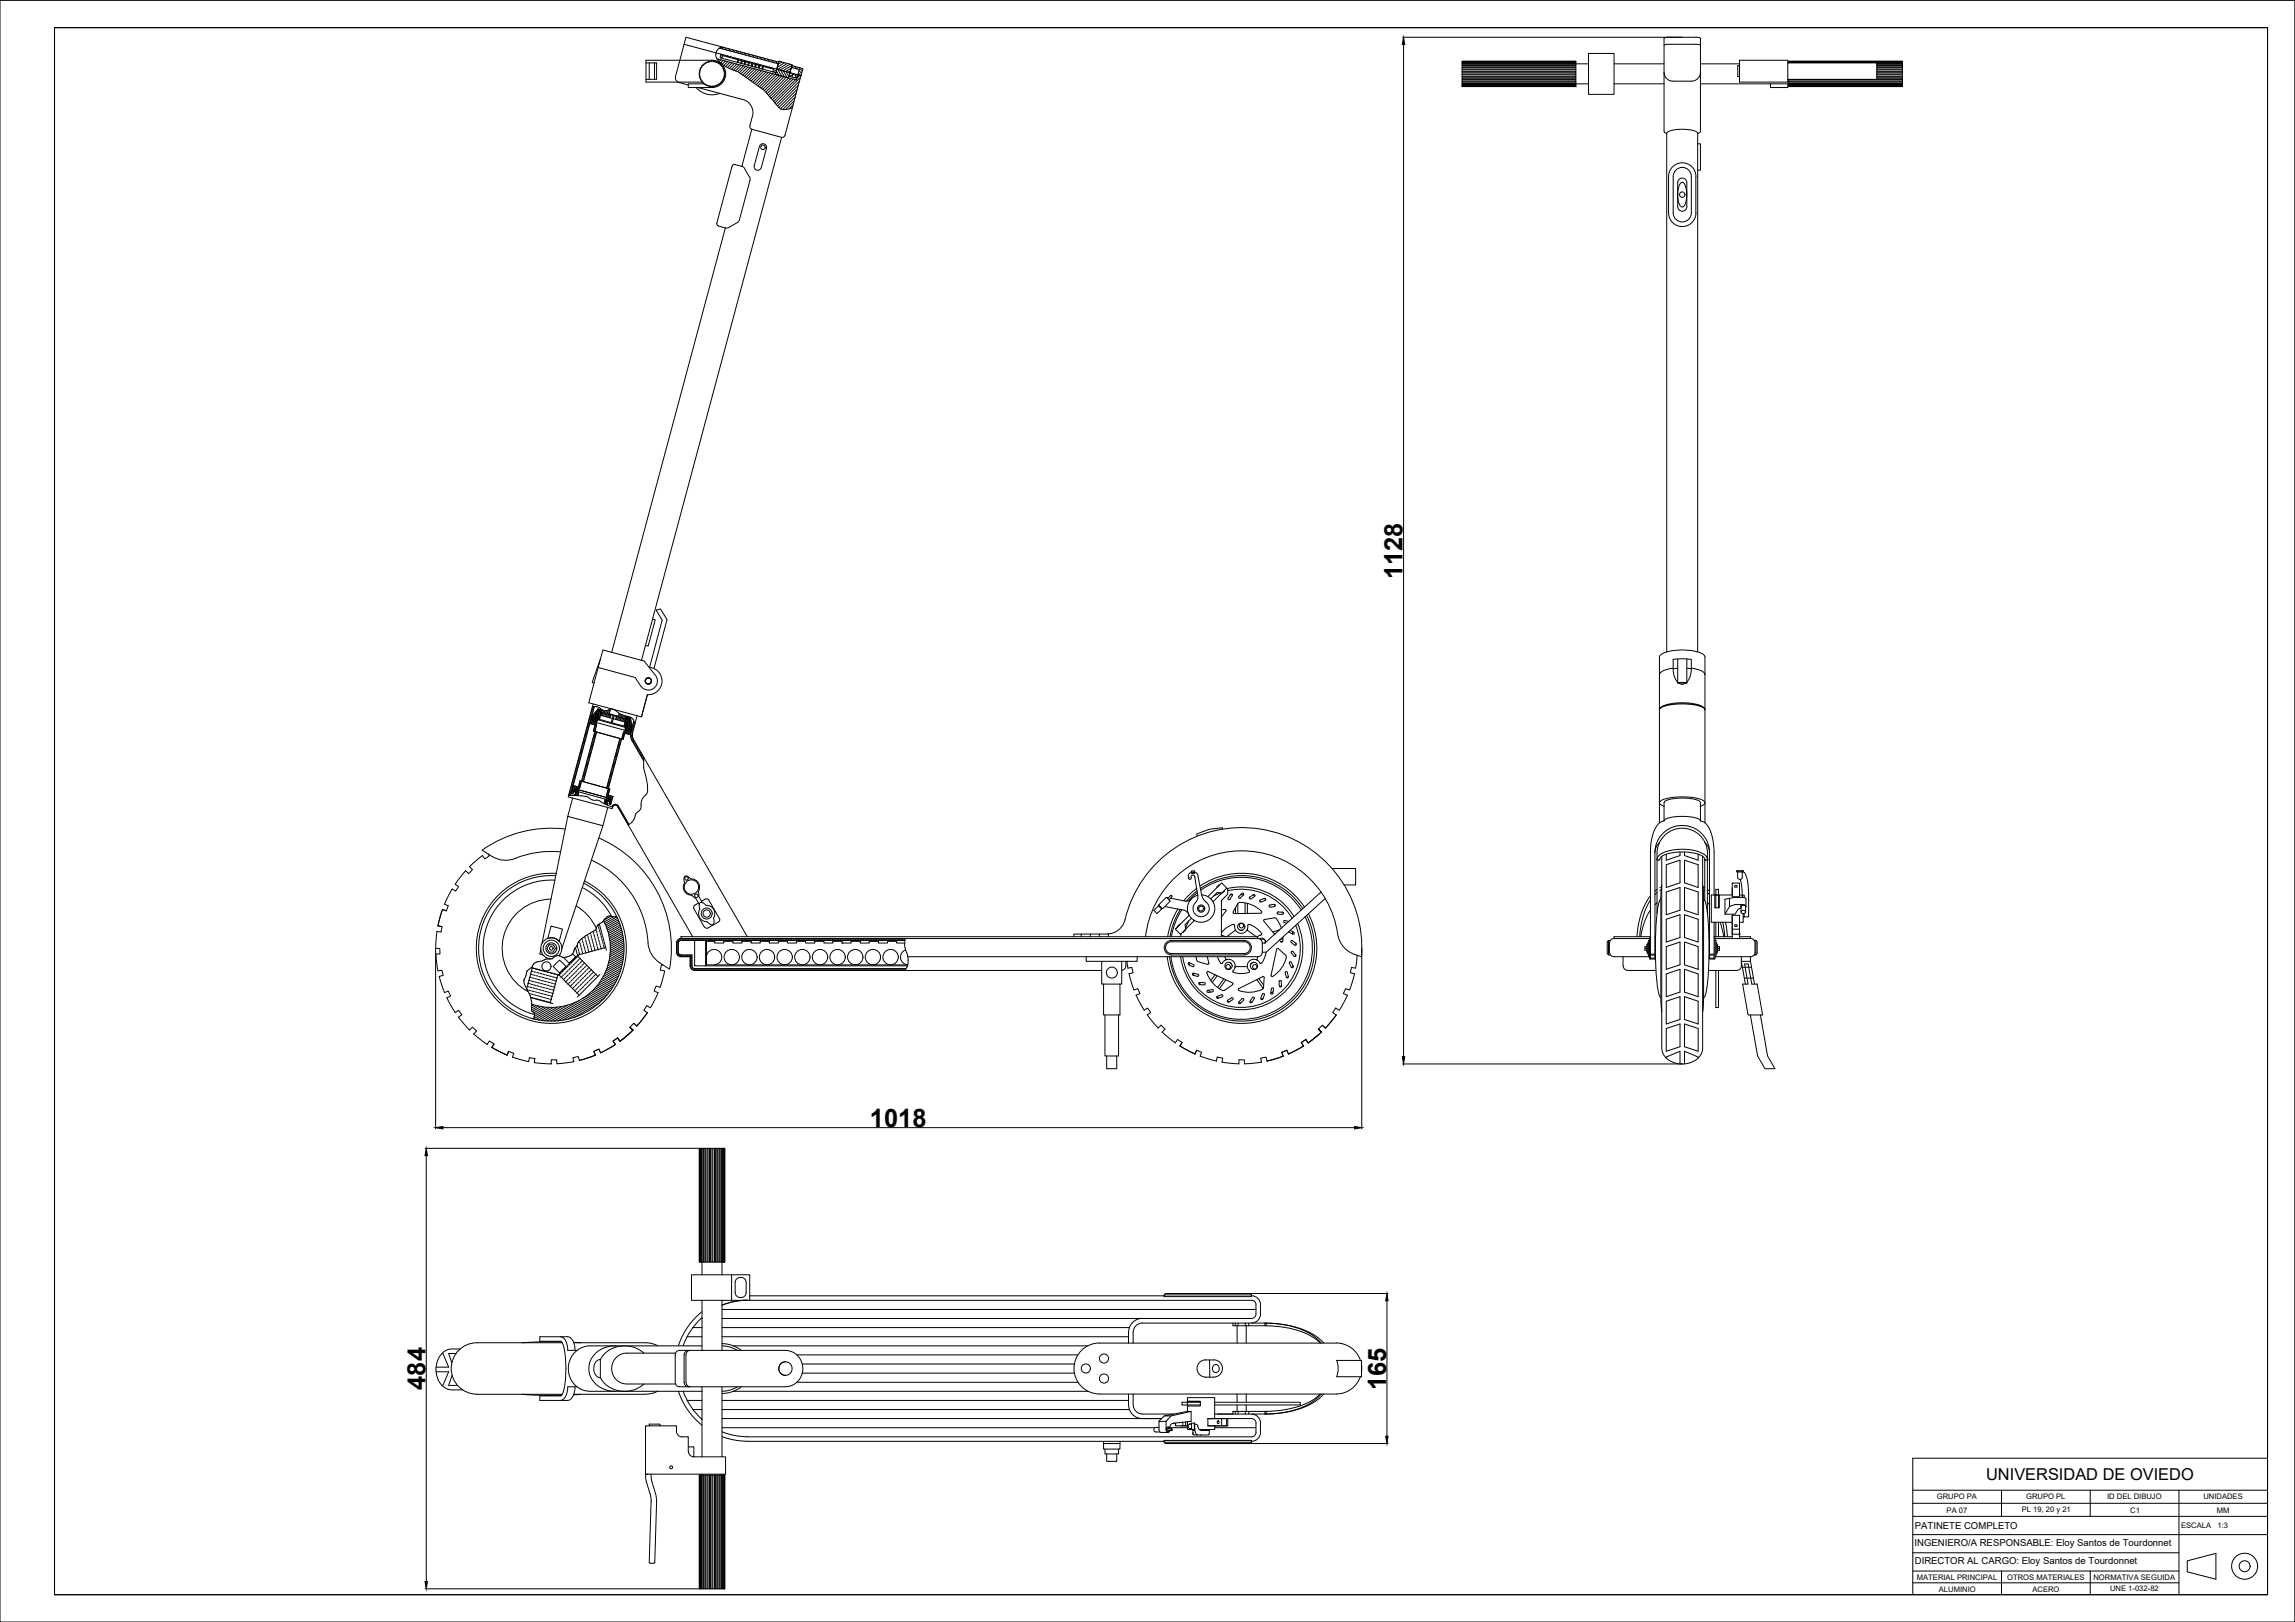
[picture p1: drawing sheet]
<svg xmlns="http://www.w3.org/2000/svg" width="841mm" height="594mm" viewBox="0 0 841 594" stroke-linecap="round" stroke-linejoin="round" font-family="sans-serif">
<defs><g id="words">
<g font-size="9.3">
<text x="514" y="212.2" transform="rotate(-90 514 212.2)">1128</text>
<text x="318.8" y="412.7">1018</text>
<text x="155.9" y="509" transform="rotate(-90 155.9 509)">484</text>
<text x="507.9" y="509.2" transform="rotate(-90 507.9 509.2)">165</text>
</g>
<text font-size="6" x="727.8" y="542.1">UNIVERSIDAD DE OVIEDO</text>
<g font-size="3.5">
<text x="701.7" y="560">PATINETE COMPLETO</text>
<text x="701.6" y="566.2">INGENIERO/A RESPONSABLE: Eloy Santos de Tourdonnet</text>
<text x="701.7" y="573">DIRECTOR AL CARGO: Eloy Santos de Tourdonnet</text>
</g>
<g font-size="2.8">
<text x="709.8" y="549.2">GRUPO PA</text>
<text x="742.5" y="549.2">GRUPO PL</text>
<text x="772.2" y="549.2">ID DEL DIBUJO</text>
<text x="807.5" y="549.2">UNIDADES</text>
<text x="713.4" y="554">PA 07</text>
<text x="740.9" y="553.7">PL 19, 20 y 21</text>
<text x="780.6" y="554">C1</text>
<text x="812.4" y="554">MM</text>
<text x="799.3" y="559.7">ESCALA</text>
<text x="812.6" y="559.7">1:3</text>
<text x="702.4" y="578.6">MATERIAL PRINCIPAL</text>
<text x="735.5" y="578.6">OTROS MATERIALES</text>
<text x="767.2" y="578.6">NORMATIVA SEGUIDA</text>
<text x="710.5" y="582.9">ALUMINIO</text>
<text x="744.8" y="582.9">ACERO</text>
<text x="773.3" y="582.9">UNE 1-032-82</text>
</g>
</g></defs>
<!-- layer: 01_Contornos -->
<g fill="none" stroke="#000" stroke-width=".37">
<path d="M0 .1h841v594h-841zM20 10.1h811v574h-811zM250.7 16.2l42.8 11.5-5.8 21.9a.99 .99 0 0 1-1.3 .7M263.7 17.6l21.5 5.8M264.2 19.8l-.3 1.3 20.4 5.5M264.4 17.3l.6 .7M264.7 20l-.6 .3M265 17.2a2.79 2.79 0 0 0-2.4 4.1M265.5 17.4l.9 .9M266.9 17.8l.9 .9M268.4 18.2l.9 .9M269.7 18.6l1 .9"/>
<path d="M271.2 18.9l.9 1M272.6 19.3l1 1M274.1 19.7l.9 1M582.1 19.6h9.4v15h-9.4zM609.8 16.7l1.1-.5h11.1l1.1 .5M236.7 23h3.9v6.1h-3.9M237.9 23v6.1M239.9 23v6.1M248.7 30.2l3.5 .9M255.1 32.1a7.7 7.7 0 0 0 8.6 2.1M255.7 32.1l16.5 4.3a5 5 0 0 1 3.6 6.2l-1 3.5M256.5 25.6l-.3 1.8 .4 .9"/>
<path d="M256.6 28.3v.5l.3 .3M256.7 29.1l1.2 1.5 1.2 .8M256.9 24.7l-.3 .9h-.1M256.9 29.1h-.1M257.5 24.1l-.7 .7M257.7 23.9l-.2 .2M258 23.4l.1 .1M258 23.4l-.3 .5M258.9 23l-.4 .1-.4 .4M259.1 31.4l.1-.2 1.3 .5 .8-.2M260 22.5l-1.1 .5M260.6 22.4h.3"/>
<path d="M260.6 22.4l-.6 .1M260.9 22.1h-24.2v8h20.6M260.9 22a5 5 0 0 1 5 5 5 5 0 0 1-5 5.1h-8.7v-1.4h5.8M260.9 22.4l.9 .1M261.2 31.6v.1M261.8 22.5l.6 .1-.1 .2M262.6 21.3a10.3 10.3 0 0 0 6.9 4.7M262.7 22.7l-.4 .1M262.7 31.4l-1.4 .3M262.7 22.7l1.1 .7 .3 .5M262.7 21.5l29.2 7.8 1-3.8-2.9-.8M263.4 21.7l-.3 .3"/>
<path d="M263.8 30.7l-1.1 .7M264.1 30.2l.1 .2-.4 .3M264.1 23.9l.1-.2 .8 1.1 .6 1.9M264.2 21.9l-.7 .7M264.5 21.3l.3-1 5.6 1.6-.2 .9 .4-.3M264.6 20.8l-.5 .4M265 22.1l-.9 1M265.2 28.5h.1M265.2 28.4l-.4 1.2-.7 .6M265.4 26.7h.2M265.4 26.7l.2 .5-.2 1.3M265.7 20.2l-.4 .3"/>
<path d="M265.9 22.3l-1.3 1.3M266.7 22.6l-1.4 1.4M266.7 20.5l-.4 .3M267.5 22.8l-1.6 1.6M267.7 20.8l-.4 .2M268.3 23l-1.7 1.7M268.7 21.1l-.4 .2M269.2 23.2l-1.9 1.9M269.5 25.9l1.5 .8M269.7 21.3l-.4 .3M270 23.5l-2 1.9M270.5 22.9l.2-1 1 .3-.3 1"/>
<path d="M270.8 21.6l-.5 .2M270.8 23.7l-2 2M271 26.7l8.9 6.3 2.6 3 7.3-7.2M271.6 23.9l-2.1 2.1M271.8 21.9l-.4 .2M271.8 23.3l.2-1 1 .2-.3 1M271.9 22.6l-.4 .3M272.5 24.1l-2.2 2.2M272.8 22.1l-.4 .3M273 23.6l.3-1 1 .3-.3 .9M273.3 24.3l-2.4 2.3M273.3 22.7l-.4 .2"/>
<path d="M273.8 22.4l-.4 .2M274.1 24.6l-2.5 2.5M274.4 23.9l.2-.9 .9 .2-.2 1M274.4 23.8l-.2 .1M274.8 22.7l-.6 .3M274.9 24.8l-2.7 2.7M275.5 20.1l.9 1M275.6 24.3l.3-1 1 .3-.3 .9M275.8 25l-3 3M275.8 23.8l-.5 .3M275.8 23l-.4 .2M276.6 25.2l-3.2 3.2"/>
<path d="M276.8 23.2l-.4 .3M276.9 20.5l1 .9M276.9 24.6l.3-1 .9 .3-.2 1M277.1 23.9l-.4 .2M277.4 25.5l-3.4 3.3M277.8 23.5l-.4 .2M278.2 25.7l-3.5 3.5M278.3 20.9l1 .9M278.8 23.8l-.8 .4M279.1 25.9l-3.8 3.8M279.4 24.3l-.9-.3-.3 .9M279.4 24.3l-.2 .9"/>
<path d="M279.5 25.3l.2-.9 3.8 .9-.3 1M279.6 25.1l-.4 .1M279.8 21.3l.9 .9M279.9 26.1l-4 4M279.9 24l-.5 .3M280.7 26.3l-4.2 4.2M280.9 24.3l-.4 .2M281.2 21.6l1 1M281.5 26.6l-4.4 4.4M281.9 24.6l-.4 .2M282.4 26.8l-4.7 4.6M282.6 36l2.8 3.4"/>
<path d="M282.7 22l.9 1M282.9 24.9l-.4 .2M283.2 27l-4.9 4.8M283.9 25.1l-.5 .3M284 27.2l-5.1 5.1M284.1 22.4l.9 .9M284.2 27l.2 .3M284.3 26.6h.1M284.5 26l.9 1.6M284.6 25.6l-1.3 .7M284.8 27.4l-5.3 5.3M285.4 22.7l-34-9.1-3.9 14.5 .2 1.3 1 .7"/>
<path d="M285.4 39.4a4.1 4.1 0 0 0 5 0M285.5 22.4l4.8 1.3-.8 2.9-4.9-1.3zM285.5 22.4l-1.4 4.8 4.9 1.3M285.6 22.5h-.2M285.7 27.7l-5.6 5.5M286.5 27.9l-5.9 5.9M286.6 22.7l-1.5 .9M287 26l1.5 2.4M287.3 28.1l-6.2 6.2M287.5 23l-2.6 1.7M288 26.2l1.1 1.9M288.2 28.3l-6.6 6.6"/>
<path d="M288.5 23.3l-3.5 2.1 1.4 2.5M289 28.5l-6.9 6.9M289.1 26.5l.3 .6M289.5 23.5l-3.5 2.2 1.4 2.4M289.6 26l-.7 .5M289.9 24.9l-1.9 1.3M290 26.7l-.7 .4M290.1 24.3l.6 .6M290.2 24l4 1.1-.7 2.6M290.2 23.9l-3.2 2M290.3 23.7l-1.3 4.8M290.5 27.3l-1.2 .7"/>
<path d="M290.6 29l-7.6 7.5M290.7 38.4l-1.6 1.5M291 27l-.4 .2M291 36.9l-3.1 3.2M291.3 24.3l.9 .9M291.4 35.5l-4.6 4.6M291.5 29.2l-8 7.9M291.6 27.5l.3-.2 1.6 .4M291.8 34.1l-5.8 5.8M292.2 32.7l-6.8 6.7M292.2 28l-.8 .5 .3-1-1.2-.3-.2 1M292.4 27.4l-.3 1.3-3-.8"/>
<path d="M292.6 26.7l.9 1M292.6 31.2l-7.7 7.6M292.7 24.7l1.3 1.3M292.8 25.9l1 1M292.9 29.8l-8.4 8.5M293.1 27.6l-1 1M293.3 28.3l-9.3 9.4M294.1 25.1l.1 .1M535.8 22.4h41.7v9.3h-41.7zM535.8 30.7h46.3M535.8 28h41.7M535.8 27.1h41.7"/>
<path d="M535.8 27.4h41.7M535.8 28.3h41.7M535.8 23.4h46.3M535.8 22.5h41.7M535.8 22.7h41.7M535.8 22.9h41.7M535.8 23.2h41.7M535.8 23.8h41.7M535.8 24h41.7M535.8 24.5h41.7M535.8 24.8h41.7M535.8 25.3h41.7"/>
<path d="M535.8 25.6h41.7M535.8 26.1h41.7M535.8 26.5h41.7M535.8 28.8h41.7M535.8 29.1h41.7M535.8 29.6h41.7M535.8 29.9h41.7M535.8 30.4h41.7M535.8 30.6h41.7M535.8 31h41.7M535.8 31.1h41.7M535.8 31.4h41.7"/>
<path d="M535.8 31.5h41.7M535.8 31.6h41.7M535.8 31.7h41.7M591.5 30.7h18.3M591.5 23.4h18.3M609.8 26.5a3.2 3.2 0 0 0 3.4 3.2h6.6a3.3 3.3 0 0 0 3.3-3.2M623.1 30.7h74M623.1 23.4h14.4M637.5 22.1h17.7v8h-17.7zM637.5 24.1h-.7v3.9h.7M648.8 30.7v1.4h6.4v-1.4M655.2 23h32.6v6.1h-32.6"/>
<path d="M655.5 23v-.6h41.6v9.3h-41.6v-2.6M655.5 22.5h41.6M655.5 22.7h41.6M655.5 22.9h41.6M655.5 29.1h41.6M655.5 29.6h41.6M655.5 29.9h41.6M655.5 30.4h41.6M655.5 30.6h41.6M655.5 31h41.6M655.5 31.1h41.6M655.5 31.4h41.6"/>
<path d="M655.5 31.5h41.6M655.5 31.6h41.6M687.8 28h9.3M687.8 27.1h9.3M687.8 27.4h9.3M687.8 28.3h9.3M687.8 23.4h9.3M687.8 23.2h9.3M687.8 23.8h9.3M687.8 24h9.3M687.8 24.5h9.3M687.8 24.8h9.3"/>
<path d="M687.8 25.3h9.3M687.8 25.6h9.3M687.8 26.1h9.3M687.8 26.5h9.3M687.8 28.8h9.3M274.8 46.1a.99 .99 0 0 0 .7 1.3M275.5 47.3l10.9 3-51.3 191.6M275.5 47.3l-3.6 13.6M278.3 53.7l-1.9 7M278.3 53.6a1.33 1.33 0 0 1 1.6-.9 1.33 1.33 0 0 1 1 1.6l-1.9 7.1a1.34 1.34 0 0 1-1.7 .9 1.34 1.34 0 0 1-.9-1.6M610.8 48.8l-.8-.3-.2-.4v-34.1l1.1-.4h11.1l1.1 .5v33.9l-.2 .5-.8 .3M622.1 48.8a5 5 0 0 0-4.2-1.4 11.1 11.1 0 0 0-7 1.2l-.1 190.2"/>
<path d="M622.1 52.7h1v9.6h-1M622.1 48.8v190M268.3 60.8l-5.6 21M269.3 60.3l2.6 .6M269.3 60.2l-.6 .1-.4 .5M271.9 60.9l1 .8M272.8 61.7l1.9 3.2M274.7 64.8l.2 1.3-3.9 14.4M614.1 62.3a3.3 3.3 0 0 1 3.7-.7 3.3 3.3 0 0 1 2 3v13.4a3.3 3.3 0 0 1-3.3 3.3 3.3 3.3 0 0 1-3.3-3.3v-13.4l.2-1.3zM615.3 65.7a1.67 1.67 0 0 1 1.8-.4 1.67 1.67 0 0 1 1.1 1.6v8.8a1.67 1.67 0 0 1-1.7 1.7 1.67 1.67 0 0 1-1.7-1.7v-8.8zM615.9 67.1a.73 .73 0 0 1 1.2 0 8.6 8.6 0 0 1-.2 8.6 .94 .94 0 0 1-1 0 .94 .94 0 0 1-.5-.8 9.4 9.4 0 0 1 .5-7.8zM621.5 64.7v13.3"/>
<path d="M621.5 64.6a5 5 0 0 0-5-5 5 5 0 0 0-5 5v13.4a5 5 0 0 0 5 5 5 5 0 0 0 5-5M262.7 81.7l.1 .7 .5 .3M263.3 82.8l2.5 .7-41.6 155.4M267.1 83.3l-1.3 .2M270.2 81.5l-3.1 1.8M271 80.5l-.8 1M239.1 226.8l1 .2-2.6 9.7-.9-.3M216.8 259.8l.7 .3M217 259.3l.6 .3M217 258.9l.7 .3M217.1 258.8h.6a3.7 3.7 0 0 1 3.1 1.2l1.1 .3 1.2-.4M217.4 257.8l-9.2 34.1 16.1 4.3 .2-.5"/>
<path d="M217.7 258.8h.1M217.8 258.8l-8.8 32.6M219.2 244.5l-3.4 12.9 19.3 5.2 2.1-8.2-2.1 8.2M219.2 244.5l1.7-6.4 15.2 4 4.1 5.3a3.3 3.3 0 0 1-.7 4.7 3.3 3.3 0 0 1-4.7-.9M219.2 259.6l-.1 .1M219.2 244.5l13.5 3.6 2.1 3.2M219.7 259.8l-1.2 .6M220 241.3l-3 8.7 .7 .2M220 259.6v.3M220.1 259.9l-2.2 1.2M220.2 259.7l-.2 .1M220.3 259.9l-.2 .7"/>
<path d="M220.5 260h.1M223.1 260a3.1 3.1 0 0 1 3.6 1.1l3.1 1.2M223.7 259.7l-.5 1.7 3.4 1 .3-1.1M237 248.4h1.1l.6 1-.6 1h-1.1l-.6-1zM237.9 244.4a5 5 0 0 1 4.7 5.3 5 5 0 0 1-5.3 4.7M238 244.4l4.7-17.3-2.2-3.7 1.6-.4 2.3 4-4.8 17.9M608.5 259.3a17.1 17.1 0 0 1 11.8-1.6 4.8 4.8 0 0 1 4.5 2.3l-.1-.3a11.5 11.5 0 0 0-7.6-1.9 15.7 15.7 0 0 0-8.6 1.6l-.4 .6zM613.2 244.7a6.6 6.6 0 0 0-5 2.1l-.1 .3M614.8 244.8l-1.6 .1 .3 2.5 1.3 2.5M614.8 250h3.4M614.8 241.4v8.8h3.4v-8.8M615.2 250.2a1.96 1.96 0 0 0 2.6 0"/>
<path d="M618.2 244.8l1.6 .1M619.8 244.7a6.4 6.4 0 0 1 4.9 2.1l.1 .3M619.8 244.9l-.3 2.5-1.3 2.5M619.8 244.7v-3.2l-3.3-.2-3.3 .2v3.4M619.8 244.7v.2M211.5 279.7l.6 .3M211.6 279.3l.6 .3M211.7 278.9l.6 .3M211.8 278.4l.6 .3M212 278.1l.6 .2M212 277.6l.7 .3M212.2 277.2l.6 .3"/>
<path d="M212.3 276.8l.6 .3M212.4 276.4l.6 .3M212.5 275.9l.6 .3M212.6 275.6l.6 .2M212.7 275.1l.6 .3M212.9 274.7l.5 .3M212.9 274.3l.7 .3M213.1 273.9l.6 .3M213.2 273.5l.6 .2M213.3 273.1l.6 .3M213.4 272.6l.6 .3M213.5 272.2l.6 .3"/>
<path d="M213.6 271.8l.6 .3M213.7 271.4l.6 .3M213.8 271l.7 .3M214 270.6l.5 .3M214.1 270.1l.6 .3M214.2 269.7l.6 .3M214.3 269.3l.6 .3M214.4 268.9l.6 .3M214.5 268.5l.6 .3M214.6 268.1l.6 .3M214.7 267.6l.6 .3M214.8 279.9l.6 .2"/>
<path d="M214.8 267.2l.6 .3M214.9 279.5l.6 .2M215 266.8l.6 .3M215 279.1l.6 .2M215.1 266.4l.6 .3M215.1 278.7l.7 .2M215.2 266l.6 .3M215.2 278.3l.7 .1M215.3 265.6l.6 .3M215.3 277.9l.7 .2M215.4 265.1l.6 .3M215.4 277.5l.7 .1"/>
<path d="M215.5 264.8l.6 .2M215.6 277l.6 .2M215.6 264.3l.6 .3M215.6 276.7l.7 .1M215.7 263.9l.6 .3M215.8 276.2l.6 .2M215.9 263.5l.6 .3M215.9 275.8l.6 .2M215.9 263.1l.7 .3M216 275.4l.6 .2M216.1 262.7l.6 .2M216.1 275l.6 .2"/>
<path d="M216.2 262.3l.6 .3M216.2 274.6l.6 .2M216.3 261.8l.6 .3M216.3 274.2l.7 .2M216.4 261.4l.6 .3M216.4 273.8l.7 .2M216.5 261l.6 .3M216.5 273.4l.7 .1M216.6 260.6l.6 .3M216.7 273l.6 .1M216.7 260.2l.6 .3M216.7 272.6l.7 .1"/>
<path d="M216.9 272.1l.6 .2M217 271.8l.6 .1M217.1 262.2l2.1-2.6 1.4 .4-.5 2 9 2.4 .5-1.9 1.5 .4M217.1 262.2l.6 .2-.3 1.2M217.1 262.2l-.8 2.8 1.8 .5-.7 2.3 10.9 3 .7-2.3 1.7 .5M217.1 271.3l.6 .2M217.2 270.9l.6 .2M217.3 270.5l.6 .2M217.3 263.8l-.8 .5M217.4 262.3l-.4 .2M217.4 263.6l.1 .5 .4 .4a.99 .99 0 0 1 .7 1.2l-.6 2.2M217.4 264.1l-1 .7"/>
<path d="M217.4 263.4l-.8 .4M217.4 270.1l.7 .2M217.5 269.7l.7 .1M217.5 263.8l.3 .5M217.6 262.9l-.9 .5M217.6 263.5l.5 1M217.6 262.7l1 .2M217.6 269.3l.7 .2M217.7 264.4l-1.2 .7M217.7 262.5l-.8 .4M217.7 263.3l.7 1.2M217.8 268.9l.6 .1"/>
<path d="M217.8 268.4l.7 .3M217.9 263.2l.6 1.2M218 267.9l9.8 2.8 .6-2.3M218 262.6l-.2 .1M218 268.1l.6 .1M218 267.9l-4.9 18.2M218 264.4l11.5 3.2M218.1 262.4l-.2 .3M218.1 267.6l-.5 .3M218.1 264.6l-1.2 .6M218.1 263.2l.6 1M218.1 262.2l-.4 .2"/>
<path d="M218.2 267.1l-.7 .5M218.3 266.7l-.7 .4M218.4 261.6l-1.1 .6M218.4 263.2l.4 .8M218.4 264.8l-1.1 .6M218.4 266.2l-.7 .5M218.5 262.8l.3 .7M218.6 265.8l-.8 .4M218.6 265l-.8 .5M218.7 265.4l-.7 .3M218.7 268.1l-4.9 18.2M218.7 261l-1.4 .8"/>
<path d="M218.8 263.5l10.6 3M218.9 261.3l-.4 .2M219.1 263.2h-.8M219.1 261.6l-.7 .4M219.1 262l-.8 .5M219.1 262.4l-.6 .3M219.1 262.8l-.4 .2M219.1 263.5l-.1 .1M219.1 261.4v2.2M219.3 261.5l-.7-.2-.3 1.2 .2 .3M219.4 260.6l5.3 1.5-.7 2.6-4.8-1.4zM219.7 260.7l-.3 .2"/>
<path d="M219.8 263l-.6 .3M219.9 262.5l-.7 .4M220 262.1l-.8 .4M220.2 260.8l-.9 .5M220.2 261.6l-.9 .5M220.2 260.2l-.4 .3M220.3 261.2l-1 .5M220.3 260.9l-.7 2.6M220.4 260.7l-1-.3-1 1.1-.3 .9M221.1 260.2l-.6 .2M221.8 260.4l-1.5 .6M223.4 261.1l-2.6 1"/>
<path d="M223.5 260.6l-3.4 1.4M223.5 261.5l-2 .9M223.6 262.9h-.1M223.6 260.1l-3.4 1.4M223.7 262.4l-.9 .3M223.8 261.8l-1.7 .7M223.9 261.6l-.4 1.3M224.6 279.9l.7 .2M224.7 279.5l.7 .2M224.8 279.1l.7 .2M225 278.7l.6 .2M225 262.2l5.3 1.5-1.1 2.4-4.9-1.3z"/>
<path d="M225 278.3l.7 .1M225.2 277.9l.6 .2M225.3 277.5l.6 .1M225.4 277l.6 .2M225.5 276.7l.6 .1M225.6 276.2l.6 .2M225.7 275.8l.7 .2M225.8 275.4l.7 .2M225.9 275l.7 .2M226 262.2l-.4 1.3M226.1 274.6l.6 .2M226.1 262.2l-.2 .1"/>
<path d="M226.1 274.2l.7 .2M226.3 273.8l.6 .2M226.4 273.4l.6 .2M226.5 273l.6 .1M226.6 272.6l.6 .1M226.7 272.1l.6 .2M226.8 271.8l.7 .1M226.9 271.3l.6 .2M227 270.9l.7 .2M227.1 261.4l-.2 .1M227.1 270.5l.7 .2M227.2 270.5l-4.9 18.1"/>
<path d="M227.5 264l1.9-.8 1 .2 .3 1.5-.1 .9M227.6 261.6l-.9 .4M227.8 270.7l-4.9 18.1M228.1 261.9l-2.3 .9M228.4 270.6l-.3 .1M228.6 270.1l-.8 .4M228.7 262.1l-3.1 1.3M228.7 269.6l-.7 .5M228.8 269.2l-.7 .4M228.9 268.7l-.7 .4M229.1 266.8l.5 .8M229.1 267.2l.1 .2"/>
<path d="M229.2 266.6l.7 1M229.3 263.7l-1.2 .5M229.3 262.3l-3.2 1.3M229.4 265.6l-.7 .4M229.4 263.4l-.8 2.6M229.4 266.5l.7 1.1M229.4 267.7l-.9 .5M229.5 266.2l.4 .2 .5 .9M229.6 262.7l-2.8 1.1M229.6 265.1l-.8 .5M229.6 266.4l.7 1.1M229.7 263.5l-.4 .3"/>
<path d="M229.8 262.4a2.91 2.91 0 0 1 2.2 1.1M229.9 266.4h.1M229.9 262.6l-.2 .6 .8-.4M229.9 264.5l-1 .6M230 264.4h.2M230 267.7l-1.7 1M230.1 262.4l-.3 .2M230.1 262.7l-.2 .1M230.2 263.6l-1.4 .7M230.2 264l-1.2 .6M230.2 266.5l.2 .4M230.3 262.5v.2"/>
<path d="M230.3 264.5l-.2 .1M230.4 265.6l-1.4 .7M230.5 265.1l-1.1 .6M230.6 267.2l-.3 .4-.6 .1a.99 .99 0 0 0-1.3 .7M230.6 265.9l-.1 .3 .3 .1M230.7 264.6l-.4 1.3-.2-.1-.7 .6M230.7 264.6l-.5-.2-1.2 2M230.7 264.6l-1 .5M230.8 268.8l-.3 .2M230.9 266l-.4 .2M230.9 268.4l-.8 .5M231 269.2l.7 .3"/>
<path d="M231 262.9l-.8 .5M231 266l-.2 .1M231.1 268.7l.6 .3M231.1 269.7l.7 .3M231.1 262.9l.4 3.3M231.1 267.9l-1.5 .8M231.1 263.2l-.6 .4M231.1 268.3l.6 .3M231.1 270.2l.9 .4M231.1 263.6l-.5 .3M231.2 267.5l-2 1.1M231.2 268.1l-.1 1.1 .3 1.5 4.5 8"/>
<path d="M231.2 267.9l.7 .3M231.2 263.9l-.5 .4M231.3 264.3l-.6 .3M231.3 264.6l-.6 .4M231.3 267l-.9 .5M231.4 267.5l.5 .3M231.4 270.7l.9 .5M231.4 265l-.7 .4M231.4 267.1l.7 .2M231.4 265.4l-.8 .4M231.4 266.5l-.8 .5M231.5 265.7l-.5 .3"/>
<path d="M231.5 266.1l-.8 .4M231.5 266.2l-.8 2.8M231.5 266l-.1 .1M231.5 266.2l-.6-.2-.4 1.3M231.6 266.6l.6 .3M231.6 271.3l1.1 .5M231.7 266.2l.6 .3M231.8 265.8l.6 .3M231.8 268.3l-.1 1 .5 1.5M231.9 265.4l.6 .3M232 265l.6 .3M232 272l1.1 .5"/>
<path d="M232 263.5l.7 1.7M232.1 264.6l.4 .1M232.2 270.9l41.7 72.2M232.3 264.2l-1.2 4M232.4 272.6l1 .5M232.7 273.3l1.1 .4M233.1 273.9l1.1 .5M233.5 262.1l-1.7 6.2M233.5 274.5l1.1 .6M233.8 275.2l1.1 .5M234.2 275.8l1.1 .5M234.6 276.5l1.1 .5"/>
<path d="M235 277.1l.9 .4M235.3 277.7l.6 .3M235.7 278.4h.2M235.9 277.3l.1 4.4a21.7 21.7 0 0 1 1.2 8.7l-1.4 1.5-.7 1.3M208.1 299l-9.5 46.5M208.4 291.2l.4 .2M208.5 290.9l.6 .3M208.6 290.5l.6 .3M208.7 290.1l.6 .3M208.7 291.4h.1M208.8 289.7l.6 .3M208.8 291.4l4.2 .1"/>
<path d="M209 289.2l.5 .3M209 288.9l.7 .2M209.2 288.4l.6 .3M209.3 288l.6 .3M209.4 287.6l.6 .3M209.5 287.2l.6 .3M209.6 286.7l.6 .3M209.7 286.4l.7 .2M209.8 292.3l-1.7 6.7 12.8 3.4 1.8-6.6M209.8 285.9l.6 .3M209.9 285.5l.7 .3M210.1 285.1l.6 .3"/>
<path d="M210.1 290.7l-.2 .1M210.2 284.7l.6 .3M210.2 290.2l-.8 .4M210.2 287.8l1.7 .4 .7-2.2 10.9 3-.6 2.2 1.7 .6-.8 2.8-.6-.2 .4-1.3M210.3 287.7l-.9 2.9 .6 .2 .4-1.3M210.3 284.3l.6 .2M210.3 289.7l-.8 .5M210.4 283.9l.6 .3M210.4 287.8l-.3 .2M210.5 283.4l.6 .3M210.5 289.2l-.9 .5M210.5 289.8l.3 .5"/>
<path d="M210.6 289.4l.5 1M210.6 283l.6 .3M210.7 282.6l.6 .3M210.7 289.3l.7 1.1M210.8 282.2l.7 .3M210.9 287.9l-.9 .5M210.9 289.2l.6 1.1M210.9 281.8l.6 .3M211 290.4l-.2 .7-.3-.1-.1 .4M211 290.3l.1 .1M211 290.4l.8-.4 10.3 2.8 .1 .5 .4 .3M211 290.4h.2"/>
<path d="M211.1 281.4l.6 .3M211.1 289.1l.6 1.1 .3-.2M211.2 280.9l.6 .3M211.2 289.1h.1M211.2 289l-.5 .1-.3 .4M211.3 280.5l.6 .3M211.3 290.4l-.4 .2M211.3 288.1l-1.5 .8M211.3 289.1h.1M211.4 280.1l.6 .3M211.4 289.1l.4 .8M211.8 288.2l-2.1 1.1"/>
<path d="M211.8 291.3l-.3 .1M211.9 290.8l-1 .6M212 290.4l-1.6 .9M212.1 290l-.3 1.4M212.4 288.6l-.9 .5 11.4 3.2M212.5 288.4l.6-2.3 9.8 2.7M212.5 288.3a.99 .99 0 0 1-1.2 .7M212.6 288.1l-1.7 .9M212.7 287.6l-.7 .5M212.8 286l-.3 .2M212.9 287.2l-.8 .4M212.9 286.7l-.6 .4"/>
<path d="M213 291.5l.7 .1a3.7 3.7 0 0 1 3 1.2l2.6 .3 .9 .5M213.1 286.3l-.7 .4M213.1 286.1l.7 .1M213.2 285.6l.7 .2M213.4 285.2l.6 .2M213.5 284.8l.6 .2M213.6 284.4l.6 .2M213.7 284l.6 .2M213.8 283.6l.7 .2M213.9 283.2l.6 .2M214 282.8l.7 .2M214.1 282.4l.7 .1"/>
<path d="M214.2 282l.7 .1M214.3 281.6l.7 .1M214.5 281.1l.6 .2M214.5 280.7l.7 .2M214.7 280.3l.6 .2M220.2 293.7l4.3 1.8M221.8 292.7l-.5 1.6M222 292.7l-.3 .2M222.1 293.1l-.5 .3M222.1 293.1l.1 .3-.7 .4M222.1 292.7l.5 .9M222.2 292.5l.7 1.1"/>
<path d="M222.3 291.1a1.5 1.5 0 0 0 1.2 1.5v.5M222.3 288.5l.7 .2M222.4 293.5h.3M222.4 288.1l.7 .2M222.4 292.4l.7 1.1M222.5 294.1l-.8 .4M222.5 287.7l.7 .2M222.5 293.6l-1.1 .7M222.6 294.7l-.2 .1M222.6 293.6l-.2 .6 .3 .1-.2 .6M222.6 287.3l.7 .2M222.6 294.3l-.6 .4"/>
<path d="M222.6 292.3l.7 1.1M222.8 286.9l.6 .1M222.8 286.5l.7 .2M222.9 292.3l.5 .9M222.9 292.3h.1M222.9 291l-.7 .4M222.9 288.8l-.6 2.3M223 286.1l.6 .1M223.1 290.5l-.8 .5M223.1 285.6l.6 .2M223.1 291.3l-.8 .4M223.2 285.3l.6 .1"/>
<path d="M223.2 290.1l-.7 .4M223.2 292.4l.2 .4M223.3 288.9l-.5 .3M223.3 284.8l.6 .2M223.3 289.7l-.7 .4M223.4 284.4l.7 .2M223.4 289.2l-.7 .4M223.5 284l.7 .2M223.6 291.4l-1.1 .6M223.6 283.6l.7 .2M223.7 283.2l.7 .2M223.9 282.8l.6 .2"/>
<path d="M223.9 282.4l.7 .1M223.9 294.3l-.4 .2M224 291.6l-1.2 .6M224 293.8l-.8 .5M224.1 295.4l.2 .1M224.1 282l.6 .1M224.2 293.4l-.8 .4M224.2 281.6l.6 .1M224.2 295.4a1.33 1.33 0 0 1 1.2-.8 1.33 1.33 0 0 1 1.2 .6l3.9 6.8M224.3 281.1l.6 .2M224.3 292.9l-.8 .5M224.4 295.1l.3 .1"/>
<path d="M224.4 280.7l.6 .2M224.4 292.5l-.8 .5M224.5 280.3l.7 .2M224.5 291.6l-1.3 .8M224.5 292l-1 .6M224.7 294.8l.5 .2M225.4 294.6l1.1 .5M226.3 295.4l27.5 47.7M226.4 295.4a.99 .99 0 0 0-1-.5 .99 .99 0 0 0-.9 .7M226.4 295.5l.5 .3M226.7 296.1l.6 .3M227.1 296.8l.5 .2"/>
<path d="M227.5 297.4l.5 .3M227.8 298.1l.6 .2M228.2 298.7l.5 .2M228.6 299.4l.5 .2M228.9 300l.6 .2M232.8 298.8l-1 2-1.6 1.3M233.8 297.3l-.8 .7-.3 .8M235.1 293.2l-.2 1.1a2.52 2.52 0 0 1-1 2.9M609.8 295.3l-1.1-.5a.92 .92 0 0 1-.5-1 .92 .92 0 0 1 .8-.8 22.9 22.9 0 0 1 15.4 .3 .78 .78 0 0 1 .4 .8 .78 .78 0 0 1-.6 .7l-1.1 .5M176.7 311.4a19.4 19.4 0 0 0 6 3.3 9.9 9.9 0 0 0 7.3-.8 35.5 35.5 0 0 1 15.5-1.9M178.9 312.8l.4 .7-1.6 1.1-.9-1.2-4.8 4 1.1 1.1-1.4 1.5-1-1.1-1.6 1.8-2.3 3.2 1.3 .8-1.1 1.7-1.3-.8-2.5 4.8-.3 .8 1.4 .5-.7 1.9-1.5-.5M203.8 319.9a27.5 27.5 0 0 0-27.8 36.3 27.5 27.5 0 0 0 44.2 11.8 27.5 27.5 0 0 0-6-45.3"/>
<path d="M207.2 303.6a44 44 0 0 0-30.5 7.7M219.5 306.9a44 44 0 0 1 25.9 48 18.6 18.6 0 0 1-5.6-4 10.7 10.7 0 0 1-2.5-7.6 35.5 35.5 0 0 0-20.6-28.3M220.9 302.4l-15 45.1M229.3 300.6l.6 .3M229.7 301.3l.5 .2M230.1 301.9l.3 .2M436.7 319h.9l.2 .9-.4 .1v-.5h-.4l.1 .5h-.3zM436.7 319.3a1.62 1.62 0 0 0-.7 2.8l.5-.4a.74 .74 0 0 1 .3-1.1 .74 .74 0 0 1 1.1 .6M437.7 319.3l.7 .4 .5 .7 1.5 7.4M448 303.7v-.5l-4.7 .5-4.7 1.7v.9M488.1 318.1h8.7v6h-4.3M606.5 312.1a10 10 0 0 1 10-9.8 10 10 0 0 1 9.9 9.8"/>
<path d="M606.5 312.1v39.2h-1.7M607.2 314.8l.1-.5a7 7 0 0 1 5.6-3 16.5 16.5 0 0 1 12.1 2l.7 1.5M607.2 314.8a.55 .55 0 0 0 .5 .3 .55 .55 0 0 0 .5-.3l.1-.4a7.6 7.6 0 0 1 5.8-2.3 17.8 17.8 0 0 1 9.9 1.5l.7 1.2a.52 .52 0 0 0 .5 .3 .52 .52 0 0 0 .5-.3M607.2 314.8h.1M608.1 301.4v-60.8a5 5 0 0 1 4.5-2.2 19.6 19.6 0 0 1 11.5 1.2l.7 1v60.8M608.2 308.5a5 5 0 0 0-1.7 3.6M608.2 314.8h.1M609 313.7v70.2a7.1 7.1 0 0 0 8.5 5.8 6.5 6.5 0 0 0 6.5-5.8v-70.2M609.8 300.7a5.1 5.1 0 0 1 4.6-1.6 15.2 15.2 0 0 1 8.4 1.1l.3 .5M610.6 316.7l5.1-1.6v8.3l-5.1 1.6zM615.7 312.1v1.3l-5.1 1.7v-2.2M617.3 312.1v1.3l5 1.7v-2.2"/>
<path d="M617.3 315.1l5 1.6v8.3l-5-1.6zM623.1 300.7v-6.9a11.5 11.5 0 0 0-7.7-1.5 8.2 8.2 0 0 0-5.5 1.5l-.1 6.9a5.7 5.7 0 0 0-4.1 5l-.6 2.4-.3 4v39.2M623.1 300.7a4.7 4.7 0 0 1 3.8 3.9l.9 3.5 .3 2.7v17M624.7 314.8h.1M624.7 308.5l.6 .7a4.4 4.4 0 0 1 1.1 2.9M624.7 314.8v14.9M625.7 314.8h.1M626.4 312.1v39.2h1.7M636.4 319h2.4M636.8 319.4v2.1a.88 .88 0 0 0 .8 .6 .88 .88 0 0 0 .9-.6v-2.1M638.5 319h.1M638.8 319.4h-2.4v-.4h2.4v.4h.3a11.9 11.9 0 0 1 1.7 7.3v8.9"/>
<path d="M160.5 339.1l1.5 .3-.3 2-1.6-.2-.4 6.1M160.5 339.1l1.4 .3M162.1 333.1l1.4 .5M162.2 333.1l-1.7 6M201.9 329.3a18 18 0 0 0-17.4 13.7 18 18 0 0 0 9.1 20.2M203.3 322.4a25 25 0 0 0-26 21.2 25 25 0 0 0 18.5 28M203.7 320.7a26.6 26.6 0 0 0-26.9 35.2 26.6 26.6 0 0 0 42.8 11.5 26.6 26.6 0 0 0-5.7-43.9M211.1 331.8a18 18 0 0 1 7.4 8.2M213.4 325.1a25 25 0 0 1 10.7 10.5M218.6 339.9l-.4 .7-3.5 2.1M218.8 339.1l-.3 .8M219 338.8l-.2 .3"/>
<path d="M219.2 338.7v.4M219.3 338.6l-.3 .2M219.3 339.4l.2 .8M219.6 338.4l2.6 9.6M220.8 337.7h.1M220.8 337.7l-1.5 1M221.2 337.2a21.7 21.7 0 0 1-2.7 24.2 21.7 21.7 0 0 1-23.6 6.4M221.2 337.1l-.4 .6M221.6 336.7h-.1M221.6 336.6v.1M222.3 335.9l-.5 .6M223.9 335.5l-2.7 1.6 .3-.4"/>
<path d="M224.2 335.6l-1.1-.1-.8 .4M224.7 335.8l-3.3 1.9M225.9 335.6h-1.7M226 335.8l-4.3 2.5M226.3 336.4l-4.4 2.5M226.5 336.9l-4.3 2.6M226.8 337.5l-4.4 2.6M227 338.1l-4.4 2.6M227.2 338.8l-4.4 2.5M227.4 339.4l-4.4 2.5M227.6 340l-4.5 2.6M254.7 331.5a.99 .99 0 0 0-.4 1.3l3.8 6.7"/>
<path d="M255.9 326.5a2.95 2.95 0 0 0 .1-3.1 2.95 2.95 0 0 0-2.8-1.4l-1.7-1.2a1.18 1.18 0 0 0-.8 1.9l.2 .6a2.98 2.98 0 0 0 2.6 4.6l1.4 1.1 1.3 2.2M255.9 326.6a8.5 8.5 0 0 0 1.5 4M255.9 330.8l-1.2 .7M256.4 333l-.2-1.7a.88 .88 0 0 1 .7-.8 .88 .88 0 0 1 1 .3 2.06 2.06 0 0 0 2 1 2.98 2.98 0 0 1 1.6 4.4l.2 1.7a.89 .89 0 0 1-.7 .9 .89 .89 0 0 1-1-.4 3.3 3.3 0 0 0-2.5-1.2 2.98 2.98 0 0 1-1-4.2M259.8 329.7l3.8 6.7M259.8 329.7a.99 .99 0 0 0-1.4-.4l-1.3 .8M263.2 337.7l-3.7 2.2a.99 .99 0 0 1-1.3-.4M263.6 336.3a.99 .99 0 0 1-.3 1.4M422.9 333.4l1.8-1.8 1.2 1.1-1.9 1.9zM424.5 331.8l1.2 1.2M424.8 331.3v.2M426.8 332l7.2 1.4 1.6 1.4"/>
<path d="M427.3 328.7l-2.6 2.6M427.4 328.7l1.3 1.2M427.5 328.7l.7 .1M427.9 329.1l1.2-1.3 .5 .5-1.2 1.3M428.7 330.2l-2.7 2.5M428.8 329.9v.2M429 329l5.3 1M431.6 339.2l.1 .1M431.6 332.9a27.5 27.5 0 0 0-3.7 10.2M431.7 339.4l-.9 .8M432.3 338.6l-.8 .7M432.3 338.5l.1 .1"/>
<path d="M432.5 333.1a26.6 26.6 0 0 0-3.7 10M433.1 333.2a26 26 0 0 0-3.8 9.9M435.5 321.5h.1M435.7 337.2l-1.2 2.8M435.8 335.3l-5 4.9M435.8 335.2h.1M436.5 329.4l-1.2 .6h-.9M436.6 336.3l-2.3 2.4 .2 1.6M437.5 337l.1 .2M437.7 337.1l-5 5M437.8 321.1l1.1 6.8M438.6 325.3l-2.6 2.2-2.2 2.4"/>
<path d="M438.7 326.3l-3.9 3.8M438.8 327l-3.2 2.9M439 327.9a4.6 4.6 0 0 1-1.6 3.7 2.98 2.98 0 0 0 1.4 3.8 2.98 2.98 0 0 0 3.9-1 2.98 2.98 0 0 0-.7-4M439.2 332.5l.7-.7 1 .3 .2 .9-.7 .7-1-.2zM439.8 324.5a27.5 27.5 0 0 1 38.2 7.7M439.9 325.4a26.6 26.6 0 0 1 37.5 7.4M440 326a26 26 0 0 1 36.8 7.3M440.4 327.8a5 5 0 0 1 4.2 7.2 5 5 0 0 1-8.4 .9 5 5 0 0 1 2.7-8M440.4 327.8l.6 1.5 1 1.1M444.2 329.8v.1M444.5 330.3l5-5 .4 .5v1.7l-2.3 2.3v13.3M446.6 324.2l-.6 .8"/>
<path d="M446.7 324.2l.1 .1M447.3 327l-2.5 1.2M447.6 333.3l1.4-.2 .2 .6M447.7 327.1l-1.7-.2-2.3 2.3M447.9 326.9l.1 .1M448.7 326.2l.1 .1M448.7 326.3l-.6 .7M449.2 333.8l-1.6 2M449.5 325.3l-1.9-1.8-5 4.9M449.6 325.5a22.5 22.5 0 0 1 24.6 10.2M450 326.2a21.7 21.7 0 0 1 23.5 10.2M450.1 328.9l.1 .6 .5-.1 1-1.6-.2-.3-.6 .1-.9 1.3"/>
<path d="M451.6 327.6l-.8 .2M451.9 334v.4l.4 .2M451.9 338.6l.4 .1 .2 .3M451.9 338.6l-2 .9-2.3 2.1M452.5 339a2.43 2.43 0 0 0 2.4 2.9 2.43 2.43 0 0 0 2.3-2.9M452.8 332.5v2.1M453.6 331v3.6M453.6 330.9l-1.7 3.2M453.7 330.9l.1-.2a10.2 10.2 0 0 1 8.5 3.1M454 328.3v.6h.6M454.6 327.7l1 .1M455.1 327.3l-1.1 1.1"/>
<path d="M455.1 327.2l.4-.1 .3 .5-1.3 1.3M456.3 330.7v3.9M457.1 330.9v3.7M457.8 338.6a7.4 7.4 0 0 1 4.5 3.6l-.3 .3M457.8 338.6l-.4 .1-.2 .3M458 328.5l-.1 .6 .5 .1M459.1 327.8l.8 .2M459.7 328.4l-1.3 .8M459.7 328.4l.2-.4-.4-.4-1.5 1M461.6 329.7l1.7-.6 .5 .2-.3 .5-1.4 .6-.4-.1zM462.3 333.8l.1 .4-.4 .3-9.8 .1M463.1 329.1l.7 .3"/>
<path d="M466.8 331.2l.5 .4M466.9 331.2l-1.6 .3M466.9 331.2l.5 .4-.4 .4-1.7 .2-.2-.5 .3-.3M466.9 336.2l-3.5 .5-.3 .5 4 5M467 336.2l.7 .2M467.7 336.5l1.9 3.5M468.4 334.8l1.5 .1M469.9 334.1l.4 .5M470 334.1l.4 .4-.5 .4M470 334.1l-1.8-.1-.2 .6 .4 .2M470.7 337.9l.9 .2M472.3 337.5l-1.6-.4-.3 .5 .3 .3"/>
<path d="M474.8 338.9a21.7 21.7 0 0 1-14.2 29.3 21.7 21.7 0 0 1-27.2-17.8M475.5 338.3a22.5 22.5 0 0 1-14.4 30.7 22.5 22.5 0 0 1-28.5-18.6M478.2 335.8a26 26 0 0 1-15.9 36.5 26 26 0 0 1-33.2-21.9M478.8 335.3a26.6 26.6 0 0 1-16.1 37.6 26.6 26.6 0 0 1-34.1-22.5M479.5 334.7a27.5 27.5 0 0 1-16.5 38.9 27.5 27.5 0 0 1-35.3-23.2M484.1 326.7l-20.6 18.7h-.9M485.6 329.1l-21.6 19.7h-1.4M604.8 329.7a27.4 27.4 0 0 0-3.9 13.4M604.8 333.3l-1.9 3.7-1.6 6.1M604.8 328.1a27 27 0 0 0-4.9 15M607.2 334.5v-21.9a9.2 9.2 0 0 1 9.3-9.3 9.2 9.2 0 0 1 9.2 9.3v21.9M607.2 326.9l-.7 .7"/>
<path d="M607.2 330.6l-.7 .7M607.2 325.8l-.7 .6M608.6 329.4v36M608.8 325.9l-.6 .3M608.9 324.9l-.7 .3M609 324.2l-.4 5.2a8 8 0 0 0-1.3 5 114.4 114.4 0 0 0 .6 29.7l.7 1.3 .4 5.2M610.6 326.7l5.1-1.7v8.4l-5.1 1.6zM610.6 336.7l5.1-1.7v8.4l-5.1 1.6zM617.3 325l5 1.7v8.3l-5-1.6zM617.3 335l5 1.7v8.3l-5-1.6zM624 324.2l.3 5.2a7.5 7.5 0 0 1 1.4 5 119.6 119.6 0 0 1-.6 29.7l-.8 1.3-.3 5.2M624.1 324.9l.6 .3"/>
<path d="M624.2 325.9l.5 .3M624.3 329.4v36M625.7 326.9l.7 .7M625.7 330.6l.7 .7M625.7 325.8l.7 .6M628.1 337.8v13.5M628.4 328v4.3M628.4 332.3l1.5 .2 .2-.2M628.6 327.8l-.2 .1M628.8 332.5v-6.8h1v6.8M628.8 337.8v5.3M629.8 325.7v2.1"/>
<path d="M629.8 337.8v5.3M629.9 327.8l.2 .1M630 328v4.3M630.3 337.8l1.4 5.3M631.3 337.8l.8 5.3M632.3 337.8l.8 5.3M633.8 329l2-.3 3.6 .1 .4 .4v2.8M633.8 332l-1.7 2.8M634.8 323.5h2.7v4.9h-2.7zM634.8 327.8h-7.7v10h7.7M637.5 335.3v8.5M637.5 327.8h1"/>
<path d="M637.8 322.1l.4 2.1 .3 4.5M638 332.4a.88 .88 0 0 1 .9-1.1 .88 .88 0 0 1 .8 1.1M638 334v-1.8a.9 .9 0 0 1 .9-.6 .9 .9 0 0 1 .8 .6v1.8M638.2 333.6a.75 .75 0 0 1 1-.1 .75 .75 0 0 1 .2 .9 .76 .76 0 0 1-.9 .2 .76 .76 0 0 1-.3-1zM638.5 328.7l.1-.7 .3-.2 .3 .3v.6M638.8 334.6v3.2h-1.3M638.9 335.8h.2M638.9 331.3h-3.1l-2 .7v-3l-1.7 .4v5.4h3.7l1.2-1.8 1-.3M639.1 334.6v1.2l1.7-.2M639.2 328.7h.1M159.6 347.4h1.6v2h-1.5M159.7 349.4l.8 6.2"/>
<path d="M160.5 355.6l1.4-.2 .5 1.9-1.5 .3M161 357.6l1.9 5.9M192 359l.2 1.6 1.7 3.3M192.7 357.5l-.7 1.5M192.9 356.5l-.2 1M193.1 355.7l-.2 .8M193.1 355.6v.1M193.7 359l.7 .2M194 357.9l.7 .2M194.3 356.8l.7 .2M194.6 355.7l.7 .1M194.6 354.5l-1.4 1.2"/>
<path d="M194.7 359.3l.8 .2M194.9 354.4h.1M194.9 354.5l.7 .2M195 358.2l.8 .2M195.1 354.5l-2.1 7.8M195.3 357.1l.9 .2M195.4 353.2l-.5 1.1M195.6 355.9l.9 .2M195.6 353l-.2 .2M195.9 359.6l.8 .2M195.9 354.8l.9 .2M196.2 358.5l.8 .2"/>
<path d="M196.5 357.3l.8 .3M196.6 352.4l-1 .5M196.8 356.2l.8 .2M197 359.9l.8 .2M197.1 355.1l.8 .2M197.3 358.7l.8 .3M197.3 352.2l-.7 .2M197.6 357.6l.8 .3M197.9 356.5l.8 .3M198.2 347.7l-.4 1.8 1.2 .3M198.2 355.4l.8 .2M198.4 359.1l.8 .2"/>
<path d="M198.7 357.9l.8 .3M198.7 351.9l-1.4 .3M198.7 352h.1M198.8 351.9h.1M199 356.8l.8 .3M199.3 355.7l.8 .2M199.3 351.6l-.5 .3M199.5 359.4l.9 .2M199.8 351.4l-.5 .3M199.9 358.2l.8 .3M199.9 351.3l-.2 .1M200.2 357.1l.8 .2"/>
<path d="M200.2 351.3h-.3M200.4 356l.9 .2M200.7 359.7l.8 .2M200.7 343.7l1.2-4.5 4.2 1.1-1.2 4.6M200.8 343.7a3.9 3.9 0 0 1 4.2 1.1M201 358.5l.8 .2M201.2 346h1.6l.7 1.4-.7 1.3h-1.6l-.8-1.3zM201.2 351.2h-1M201.3 357.4l.8 .2M201.5 356.3l.9 .2M201.8 360l.8 .2M202.1 358.8l.8 .3"/>
<path d="M202.3 351.2l-1.1 .1M202.3 351.1v.1M202.3 351.1h.1M202.4 357.7l.8 .2M202.7 354l2.4-2.4 2.3 2.4-2.3 2.3zM202.7 356.6l.8 .2M203.2 359.2l.8 .1M203.5 358l.8 .2M203.8 356.9l.8 .2M204.4 357l-2.8 10.3M204.6 357.1h.1M204.7 356.9l7.6 7.6"/>
<path d="M204.8 350a2.71 2.71 0 0 0-2.4 1.1M204.9 357.1l-.1 .1M205.1 349.6l-.1 .5M205.7 356.3l-.6 .6M205.7 357.9l-.1 .1M206.2 350.6l.1 .1M206.2 350.6l-1.4-.6a3.9 3.9 0 0 0-.8-6 3.9 3.9 0 0 0-5.7 2.2 3.9 3.9 0 0 0 3.5 5M206.3 350.6l.2 .1M206.5 355.5l-.6 .6M206.5 357.1l-.6 .6M206.5 358.7l-.1 .2M207.3 354.6l-.5 .6"/>
<path d="M207.3 356.3l-.5 .6M207.3 357.9l-.5 .6M207.3 359.6l-.1 .1M208 350.4l-1.5 .3M208.2 353.8l-.6 .6M208.2 355.5l-.6 .6M208.2 357.1l-.6 .6M208.2 358.7l-.6 .6M208.6 350.2l-.6 .2M209 353l-.6 .6M209 354.6l-.6 .6M209 356.3l-.6 .6"/>
<path d="M209 357.9l-.6 .6M209 359.6l-.6 .6M209.3 349.8l-.7 .4M209.8 349.3l1.1 1.1-2.3 2.4-2.1-2.1M209.8 352.2l-.6 .6M209.8 353.8l-.6 .6M209.8 355.5l-.6 .6M209.8 357.1l-.6 .6M209.8 358.7l-.6 .6M210.5 347.5l-.4 1.4-.8 .9M210.6 347.5h-.1M210.6 347.4h-.1"/>
<path d="M210.7 351.3l-.7 .6M210.7 353l-.7 .6M210.7 354.6l-.7 .6M210.7 356.3l-.7 .6M210.7 357.9l-.7 .6M210.7 359.6l-.7 .6M210.9 347.1l.8 2.9-7.1 7.1-9.7-2.8-.3 .2M210.9 347l-.3 .4M211.5 350.5l-.6 .6M211.5 352.2l-.6 .6M211.5 353.8l-.6 .6M211.5 355.5l-.6 .6"/>
<path d="M211.5 357.1l-.6 .6M211.5 358.7l-.6 .6M211.5 350.1l7.6 7.5M211.5 346.3l.3 .8M211.7 350h.1M211.8 347.4l.2 .8M211.8 350.2l-.1 .1M211.9 345.2l-.6 1.5-.4 .3M212.1 344.9l-.2 .2M212.1 348.6l.3 .8M212.3 351.3l-.6 .6M212.3 353l-.6 .6"/>
<path d="M212.3 354.6l-.6 .6M212.3 356.3l-.6 .6M212.3 357.9l-.6 .6M212.3 359.6l-.6 .6M212.4 344.9l.2 .8M212.5 349.7h.1M212.6 351l-.1 .1M212.7 346l.2 .9M212.7 344.2l-.7 .7M213 344l-.3 .3M213 347.1l.2 .9M213.1 352.2l-.6 .6"/>
<path d="M213.1 353.8l-.6 .6M213.1 355.5l-.6 .6M213.1 357.1l-.6 .6M213.1 358.7l-.6 .6M213.3 343.8l.1 .5M213.3 348.2l.2 .9M213.5 344.6l.2 .8M213.5 351.8l-.2 .1M213.6 349.4h.1M213.8 345.7l.2 .9M213.9 353l-.6 .6M213.9 354.6l-.6 .6"/>
<path d="M213.9 356.3l-.6 .6M213.9 357.9l-.6 .6M213.9 359.6l-.6 .6M214.1 346.9l.2 .8M214.3 352.6l-.1 .2M214.3 343.2l.2 .8M214.4 348l.2 .8M214.6 344.3l.2 .8M214.7 349.1h.1M214.7 342.7l-1.7 1.3M214.8 353.8l-.6 .6M214.8 355.5l-.6 .6"/>
<path d="M214.8 357.1l-.6 .6M214.8 358.7l-.6 .6M214.9 345.4l.2 .8M215.1 353.5l-.1 .1M215.2 346.6l.2 .8M215.3 342.3v.3M215.4 342.9l.2 .8M215.5 347.7l.2 .8M215.6 354.6l-.6 .6M215.6 356.3l-.6 .6M215.6 357.9l-.6 .6M215.6 359.6l-.6 .6"/>
<path d="M215.7 344l.3 .8M215.8 348.8h.1M215.9 354.3l-.1 .1M216 345.1l.3 .8M216.4 341.7l.1 .5M216.4 346.3l.2 .8M216.4 355.5l-.6 .6M216.4 357.1l-.6 .6M216.4 358.7l-.6 .6M216.6 342.6l.2 .8M216.7 347.4l.2 .8M216.8 355.1l-.2 .1"/>
<path d="M216.9 343.7l.2 .8M217 348.5h.1M217.2 344.8l.2 .8M217.2 356.3l-.6 .6M217.2 357.9l-.6 .6M217.4 341.1l.2 .8M217.5 345.9l.2 .9M217.6 355.9l-.2 .2M217.7 342.3l.2 .8M217.8 347.1l.2 .8M218 343.4l.2 .8M218.1 348.2h.1"/>
<path d="M218.1 357.1l-.7 .6M218.3 344.5l.2 .8M218.4 340.4v.1M218.4 356.7l-.1 .2M218.5 340.8l.2 .8M218.6 345.6l.2 .9M218.8 342l.2 .8M218.9 346.8l.2 .8M219.1 343.1l.2 .8M219.2 347.9v.1M219.4 344.2l.2 .8M219.6 340.5l.3 .8"/>
<path d="M219.7 345.3l.2 .9M219.8 356.9l-8.2 8.3M219.9 341.6l.3 .9M220 346.5l.3 .8M220.3 342.8l.2 .8M220.3 347.6v.1M220.6 343.9l.2 .8M220.9 345l.2 .8M221.1 346.2l.3 .8M221.4 347.3h.1M222 347l-10.4 2.8M225.8 359.4l-25.4 14.6"/>
<path d="M226.3 358.4l-12.9 7.4M226.7 357.4l-9.7 5.6M227.1 356.4l-8.6 5M227.4 355.5l-7.8 4.5M227.7 354.6l-7.3 4.2M227.8 340.6l-4.5 2.7M227.9 353.8l-6.9 3.9M228 341.3l-4.6 2.6M228.1 341.9l-4.6 2.7M228.1 352.9l-6.5 3.8M228.2 342.6l-4.6 2.7M228.2 352.1l-6.2 3.6"/>
<path d="M228.3 343.3l-4.7 2.7M228.4 351.3l-6 3.5M228.4 343.9l-4.8 2.8M228.5 350.5l-5.8 3.3M228.5 344.6l-4.9 2.8M228.6 349.7l-5.7 3.2M228.6 345.3l-5 2.9M228.6 349l-5.5 3.1M228.6 346l-5 2.9M228.6 346.7l-5.1 3M228.6 347.4l-5.2 3M228.6 348.2l-5.3 3.1"/>
<path d="M243 353.5l-.6-.1-.4 1.9 1.5 .3M243.6 355.6l-1.7 6M248.6 345.5l-.7 .7M248.6 346.1l-.7 .7M248.6 346.7l-.7 .7M248.6 347.3l-.7 .7M248.6 347.9l-.7 .7M248.6 348.5l-.7 .6M248.6 349.1l-.5 .5M248.8 349.4l-.4 .5M249 343.8l-1 1.1M249.2 349.7l-.5 .5"/>
<path d="M249.6 349.8h4v3.9a.99 .99 0 0 0 1 1M249.6 343.1h211.3v.7h-211.3zM249.6 343.7l-.9 .2-.7 1-.1 3.9 .2 .8 1 .7 4.5 .1M249.6 344.4a.99 .99 0 0 0-1 1v3.4a1 1 0 0 0 1 .9M249.7 343.8l-1.8 1.8M249.7 349.8l-.6 .6M250.3 349.8l-.7 .6M250.4 343.8l-.7 .6M250.9 349.8l-.6 .6M251 343.8l-.7 .6M251.5 343.8l-.6 .6M251.5 349.8l-.6 .6"/>
<path d="M252.1 343.8l-.6 .6M252.1 349.8l-.6 .6M252.7 343.8l-.6 .6M252.7 349.8l-.6 .6M252.9 350.4l.1 3.8 .7 1 .9 .2M252.9 353.6l1.9 1.8M252.9 353l.7 .6M252.9 352.4l.7 .6M252.9 351.8l.7 .6M252.9 351.2l.7 .6M252.9 350.6l.7 .7M253 354.3l1.1 1.1"/>
<path d="M253.3 343.8l-.7 .6M253.3 349.8l-.7 .6M253.4 350.4l.2 .3M253.6 350.1l-.4 .3M253.9 343.8l-.6 .6M254.6 343.8l-.7 .6M254.6 355.4h149.1M254.6 354.8h77.4M254.7 354.8l.7 .6M255.1 343.8l-.6 .6h-4.9M255.3 354.8l.6 .6M255.7 343.8l-.6 .6"/>
<path d="M255.9 354.8l.6 .6M256.3 343.8l-.6 .6M256.5 354.8l.6 .6M256.9 343.8l-.7 .6M257.1 354.8l.6 .6M257.5 343.8l-.7 .6M257.7 354.8l.7 .6M258.1 343.8l-.6 .6M258.3 354.8l.7 .6M258.6 344.4h-4v9.4h77.9M258.7 343.8l-.6 .6M258.9 354.8l.6 .6"/>
<path d="M258.9 344.8h3h-.2M258.9 344.4v9h73.7M258.9 349.9a2.82 2.82 0 0 1 3.2-2.1 2.82 2.82 0 0 1 2.4 3 2.82 2.82 0 0 1-2.8 2.6M259.3 343.8l-.6 .6M259.5 354.8l.6 .6M259.9 343.8l-.7 .6M260.1 354.8l.6 .6M260.5 343.8l-.7 .6M260.7 354.8l.6 .6M261.1 343.8l-.7 .6M261.3 354.8l.6 .6M261.7 343.8l-.7 .6"/>
<path d="M261.9 354.8l.7 .6M262.3 343.8l-.6 .6M262.5 354.8l.6 .6M262.9 343.8l-.6 .6M263.1 354.8l.6 .6M263.5 343.8l-.7 .6M263.7 354.8l.6 .6M264.1 343.8l-.7 .6M264.2 354.8l.7 .6M264.7 343.8l-.7 .6M264.9 354.8l.6 .6M265.3 344.8h3.3"/>
<path d="M265.3 343.8l-.7 .6M265.5 354.8l.6 .6M265.9 343.8l-.6 .6v1h-3.4v-1M266.1 354.8l.6 .6M266.5 343.8l-.6 .6M266.7 354.8l.6 .6M267.1 343.8l-.7 .6M267.3 354.8l.6 .6M267.7 343.8l-.7 .6M267.8 354.8l.7 .6M268.3 343.8l-.7 .6M268.4 354.8l.7 .6"/>
<path d="M268.6 344.4v1h3.3v-1M268.9 343.8l-.7 .6M269.1 354.8l.6 .6M269.5 343.8l-.7 .6M269.7 354.8l.6 .6M270.1 343.8l-.7 .6M270.3 354.8l.6 .6M270.7 343.8l-.7 .6M270.8 354.8l.7 .6M271.3 343.8l-.7 .6M271.4 354.8l.7 .6M271.9 343.8l-.7 .6"/>
<path d="M271.9 344.8h3.4M272 354.8l.7 .6M272.5 343.8l-.7 .6M272.6 354.8l.7 .6M273.1 343.8l-.7 .6M273.3 354.8l.6 .6M273.7 343.8l-.7 .6M273.9 354.8l.6 .6M274.3 343.8l-.7 .6M274.4 354.8l.7 .6M274.9 343.8l-.7 .6M275 354.8l.7 .6"/>
<path d="M275.3 344.4v1h3.3v-1M275.5 343.8l-.7 .6M275.6 354.8l.7 .6M276.1 343.8l-.7 .6M276.2 354.8l.7 .6M276.7 343.8l-.7 .6M276.8 354.8l.7 .6M277.3 343.8l-.7 .6M277.5 354.8l.6 .6M277.9 343.8l-.7 .6M278 354.8l.7 .6M278.5 343.8l-.7 .6"/>
<path d="M278.6 344.8h3.3M278.6 354.8l.7 .6M279.1 343.8l-.7 .6M279.2 354.8l.7 .6M279.7 343.8l-.7 .6M279.8 354.8l.7 .6M280.3 343.8l-.7 .6M280.4 354.8l.7 .6M280.9 343.8l-.7 .6M281 354.8l.7 .6M281.5 343.8l-.7 .6M281.6 354.8l.7 .6"/>
<path d="M281.9 344.4v1h3.3v-1M282.1 343.8l-.7 .6M282.2 354.8l.7 .6M282.7 343.8l-.7 .6M282.8 354.8l.7 .6M283.3 343.8l-.7 .6M283.4 354.8l.7 .6M283.9 343.8l-.7 .6M284 354.8l.7 .6M284.5 343.8l-.7 .6M284.6 354.8l.7 .6M285.1 343.8l-.7 .6"/>
<path d="M285.2 354.8l.7 .6M285.2 344.8h3.4M285.7 343.8l-.7 .6M285.8 354.8l.7 .6M286.3 343.8l-.7 .6M286.4 354.8l.7 .6M286.9 343.8l-.7 .6M287 354.8l.7 .6M287.4 343.8l-.6 .6M287.6 354.8l.7 .6M288.1 343.8l-.7 .6M288.2 354.8l.7 .6"/>
<path d="M288.7 343.8l-.7 .6M288.8 354.8l.7 .6M289.3 343.8l-.7 .6v1h3.3v-1M289.4 354.8l.7 .6M289.9 343.8l-.7 .6M290 354.8l.7 .6M290.4 343.8l-.6 .6M290.6 354.8l.7 .6M291 343.8l-.6 .6M291.2 354.8l.7 .6M291.6 343.8l-.6 .6M291.8 354.8l.7 .6"/>
<path d="M291.9 344.8h3.3M292.3 343.8l-.7 .6M292.4 354.8l.7 .6M292.9 343.8l-.7 .6M293 354.8l.7 .6M293.5 343.8l-.7 .6M293.6 354.8l.7 .6M294 343.8l-.6 .6M294.2 354.8l.7 .6M294.6 343.8l-.6 .6M294.8 354.8l.6 .6M295.2 344.4v1h3.4v-1"/>
<path d="M295.2 343.8l-.6 .6M295.4 354.8l.7 .6M295.8 343.8l-.6 .6M296 354.8l.7 .6M296.5 343.8l-.7 .6M296.6 354.8l.7 .6M297.1 343.8l-.7 .6M297.2 354.8l.7 .6M297.6 343.8l-.6 .6M297.8 354.8l.6 .6M298.2 343.8l-.6 .6M298.4 354.8l.6 .6"/>
<path d="M298.6 344.8h3.3M298.8 343.8l-.6 .6M299 354.8l.6 .6M299.4 343.8l-.7 .6M299.6 354.8l.7 .6M300 343.8l-.6 .6M300.2 354.8l.7 .6M300.7 343.8l-.7 .6M300.8 354.8l.7 .6M301.2 343.8l-.6 .6M301.4 354.8l.6 .6M301.8 343.8l-.6 .6"/>
<path d="M301.9 344.4v1h3.3v-1M302 354.8l.6 .6M302.4 343.8l-.6 .6M302.6 354.8l.6 .6M303 343.8l-.7 .6M303.2 354.8l.6 .6M303.6 343.8l-.7 .6M303.8 354.8l.7 .6M304.2 343.8l-.6 .6M304.4 354.8l.7 .6M304.8 343.8l-.6 .6M305 354.8l.6 .6"/>
<path d="M305.2 344.8h3.4M305.4 343.8l-.6 .6M305.6 354.8l.6 .6M306 343.8l-.6 .6M306.2 354.8l.6 .6M306.6 343.8l-.7 .6M306.8 354.8l.6 .6M307.2 343.8l-.7 .6M307.4 354.8l.6 .6M307.8 343.8l-.7 .6M308 354.8l.7 .6M308.4 343.8l-.6 .6"/>
<path d="M308.6 345.4h.1M308.6 354.8l.6 .6M309 343.8l-.6 .6M309.2 354.8l.6 .6M309.6 343.8l-.7 .6M309.8 354.8l.6 .6M310.2 343.8l-.7 .6M310.3 354.8l.7 .6M310.8 343.8l-.7 .6M311 354.8l.6 .6M311.4 343.8l-.7 .6M311.6 354.8l.6 .6"/>
<path d="M311.9 344.8h3.4M312 343.8l-.7 .6M312.2 354.8l.6 .6M312.6 343.8l-.7 .6v1h-3.3v-1M312.8 354.8l.6 .6M313.2 343.8l-.7 .6M313.4 354.8l.6 .6M313.8 343.8l-.7 .6M313.9 354.8l.7 .6M314.4 343.8l-.7 .6M314.5 354.8l.7 .6M315 343.8l-.7 .6"/>
<path d="M315.2 354.8l.6 .6M315.6 343.8l-.7 .6M315.8 354.8l.6 .6M316.2 343.8l-.7 .6M316.4 354.8l.6 .6M316.8 343.8l-.7 .6M316.9 354.8l.7 .6M317.4 343.8l-.7 .6M317.5 354.8l.7 .6M318 343.8l-.7 .6M318.1 354.8l.7 .6M318.6 344.8h3.3"/>
<path d="M318.6 343.8l-.7 .6M318.7 354.8l.7 .6M319.2 343.8l-.6 .6v1h-3.3v-1M319.4 354.8l.6 .6M319.8 343.8l-.7 .6M320 354.8l.6 .6M320.4 343.8l-.7 .6M320.5 354.8l.7 .6M321 343.8l-.7 .6M321.1 354.8l.7 .6M321.6 343.8l-.7 .6M321.7 354.8l.7 .6"/>
<path d="M321.9 344.4v1h3.3v-1M322.2 343.8l-.7 .6M322.3 354.8l.7 .6M322.8 343.8l-.7 .6M322.9 354.8l.7 .6M323.4 343.8l-.7 .6M323.6 354.8l.6 .6M324 343.8l-.7 .6M324.1 354.8l.7 .6M324.6 343.8l-.7 .6M324.7 354.8l.7 .6M325.2 343.8l-.7 .6"/>
<path d="M325.2 344.8h3.4M325.3 354.8l.7 .6M325.8 343.8l-.7 .6M325.9 354.8l.7 .6M326.4 343.8l-.7 .6M326.5 354.8l.7 .6M327 343.8l-.7 .6M327.1 354.8l.7 .6M327.6 343.8l-.7 .6M327.7 354.8l.7 .6M328.2 343.8l-.7 .6M328.3 354.8l.7 .6"/>
<path d="M328.6 344.4v1h2.9M328.8 343.8l-.7 .6M328.9 354.8l.7 .6M329.4 343.8l-.7 .6M329.5 354.8l.7 .6M329.9 343.8l-.6 .6M330.1 354.8l.7 .6M330.6 343.8l-.7 .6M330.7 354.8l.7 .6M331.2 343.8l-.7 .6M331.3 354.8l.4 .3M331.6 344.4h-73v9.4"/>
<path d="M331.6 343.9l-.5 .5M331.7 347.1l1 3.3M331.7 343.7v3.4M331.9 347.9a2.82 2.82 0 0 0-1.9 3 2.82 2.82 0 0 0 2.6 2.5M331.9 354.8h.1M332.7 350.4v2.9M332.7 353.3l-1.2 2.1M396.2 342.1v1M398.1 350.4v1.7h18.6v-1.7M399.5 342.1v1M402.9 342.1v1M403.7 352.1v8.3h7.4v-8.3"/>
<path d="M406.2 342.1v1M412.6 352.1a2.83 2.83 0 0 1-.6 2.9l-.9 .4M413 352.1l.3 2.5M413.3 354.6l1.5-.3 .4 2-1.5 .3M413.7 356.6l1.8 6 1.4-.5 .8 1.8-1.4 .6M419.8 343.1a35.5 35.5 0 0 1 35.3-31.5 35.5 35.5 0 0 1 35.3 31.5 10.2 10.2 0 0 0 8.5 7.3 44.1 44.1 0 0 0-37.6-46.8 44.1 44.1 0 0 0-49.3 34.2 6.8 6.8 0 0 1-6.3 4.3h-12.2v1M429.3 344.4h26.7a2.65 2.65 0 0 1 2.6 2.7 2.65 2.65 0 0 1-2.6 2.6M429.3 344.9h26.7a2.18 2.18 0 0 1 2.1 2.2 2.18 2.18 0 0 1-2.1 2.2h-26.7M429.3 349.8h26.6M429.3 344.4a2.65 2.65 0 0 0-2.7 2.7 2.65 2.65 0 0 0 2.7 2.6M429.3 344.9a2.18 2.18 0 0 0-2.2 2.2 2.18 2.18 0 0 0 2.2 2.2M430.9 340.2l1.6 1.9h.2"/>
<path d="M432.7 342.1v1M434.3 340.6l.1 .1M434.4 340.7l-.8 .6M435.6 353.3l-.2-.3 .4-.4 1.6 .7 .2 .6-.6 .1-1.4-.7M435.6 352.6l.3 .9M437.1 356.5l.5 .8M438.3 350.4l.2 1.2 .6 .6M439 356.8l.3 .5-.5 .3-1.5-.4-.3-.5 .5-.3 1.5 .4M439.1 352.2l3.4 1 .4-.1 .1-.4M439.4 359.9l.6 .7M441.3 359.9l-1.6-.1-.4 .4 .4 .5h1.5M441.3 359.9l.4 .4-.4 .4"/>
<path d="M442.3 356.4a11.2 11.2 0 0 0 5.7 6.4M442.4 350.4l.6 2.3M442.8 355.9l8.8 4.1M442.8 355.9h-.4l-.1 .5M445.3 357l-1.6 2.2M446 357.4l-1.8 2.4M446.1 350.4l.9 1.9 .7 .6a2.67 2.67 0 0 1 4.6-.4 2.87 2.87 0 0 1-.6 3.4 1.53 1.53 0 0 0 1.7 .6 6.8 6.8 0 0 0 4.5-.6 2.67 2.67 0 0 1 1-4.5l1.4 .1 1.4 1.2M447.6 342.5h.1M447.7 342.5l1.2 .6M448.5 358.5l-2.3 3.2M448.9 350.4l.4 1.1M449.2 351.5h.1"/>
<path d="M449.2 358.9l-2.3 3.2M450.7 352.6l.4 .3M451.6 360l.3 .3-.2 .4-2.9 2h-.8M452.6 353.9l4.5 .1M452.8 340.7l-3.3 2.4M452.8 354l-.3 .3M454.4 340.7h.9M456.9 340.7l3.5 2.4M457.1 340.3v.4M459.3 352.4l-1 .8M460.5 358.8l2.4 3.2M460.9 343.7l1.2 .5 .5 1.2"/>
<path d="M461 350.4l-.5 1.2 .3 .1M461.3 358.4l1.8 2.5M461.6 343.9a1.33 1.33 0 0 1 1.6-.1 1.33 1.33 0 0 1 .4 1.6M462 342.5l-1.2 .6M462.2 344.3a.83 .83 0 0 1 1.2-.1 .83 .83 0 0 1 0 1.2M462.6 348.7l-.5 1.2-1.2 .5h-128.2M462.6 345.4v3.4M462.7 357.7l-8.7 4.3-.2 .4a6.2 6.2 0 0 0 5.5 .9l3.3-1M462.7 357.7h.4l.2 .4M463.3 358.1l-.3 3.6-.4 .6M464 348.7a7 7 0 0 1-2 4.2l-.3-.2M467.4 341.9l-.4 .2"/>
<path d="M467.8 347.7l-2 9.5 .2 .4h.4M468.5 347.5l2.8 2.6a10 10 0 0 1-4.9 7.5M468.5 347.5l-.4-.1-.3 .3M468.7 359.5l.1 1.6M468.8 359.5l.3-.4 .5 .4v1.7l-.5 .2-.3-.3M468.9 344.4l.7 .7 .5-.4M468.9 340.5l-2.5 .8M470.1 344.7l-.7 .2M470.1 343.8l-1 .4M470.2 343.2l-.1 1.5M471 356.4l.4 1.5M471.7 356.2l.5 1.7-.5 .2-.3-.2"/>
<path d="M471.7 356.1l-.4-.3-.3 .5M472.1 357.6l-.3 .5M472.2 341.3l.1 .1M472.3 341.4l1.6 .8 .4-.5-.2-.3M472.8 340.8l1.2 .6M473.2 349l1.2 1.3 .5-.2-.1-.4-.1 .6M473.2 349v-.4l.5-.2 1.1 1.4M473.6 341.2l.1 .9M473.9 353.8l-.2 .6M473.9 353.8l-.2 .6-.5-.2-.7-1.4 .2-.5 .5 .1 .7 1.5M474.9 345.5v.6M474.9 345.5l-1.2-1-.6 .1 .1 .6 1.2 1"/>
<path d="M474.9 345.5l.1 .6h-.6M496.4 356.6l-1.9 6-1.4-.5-.8 1.8 1.4 .6M496.7 354.6l-1.4-.3-.5 2 1.5 .3M497.3 349.8l-.5 4.8M589.4 344.4v5.4h.7M589.4 344.4l-.4 .5v4.4l.4 .5M589.4 344.4h.7M591.5 343.8h13M591.5 343.7l-1.2 .5-.5 1.2 .1 3.8 .8 1 .8 .2h13M594.8 350.4v3.4M594.8 353.7l.5 1.2 1.2 .5M596.5 355.4h10.3"/>
<path d="M602.8 347.4h.7M603.5 346.7h-.7v1.3h.7M603.8 346h-.3v2.7h.3M604.1 345.4h-.3v4h.3M604.5 344.4h-.4v6h.4M604.8 343.5h-.3v7.7h.3M604.8 349.8h1.7M604.8 349.5h1.7M604.8 350.9h1.7M604.8 343.1h-13.3v.7M606.5 350.4h.2M606.5 343.8h.2"/>
<path d="M606.5 343.1h.2M606.5 348h.1M606.5 346.7h.1M610.6 346.7l5.1-1.7v8.4l-5.1 1.6zM610.6 356.7l5.1-1.7v8.4l-5.1 1.7zM617.3 345l5 1.7v8.3l-5-1.6zM617.3 355l5 1.7v8.4l-5-1.7zM626.1 355.4h10.4M626.2 343.1h.2M626.3 350.4h.1M626.3 343.8h.1M626.3 348h.1"/>
<path d="M626.3 346.7h.1M626.4 349.8h1.7M626.4 349.5h1.7M626.4 350.9h1.7M628.1 343.5h.4v7.7h-.4M628.1 343.1h6.7M628.5 350.4h13M628.5 343.8h13M628.5 344.4h.3v6h-.3M628.8 355.4v13.6h1v-13.6M628.8 345.4h.3v4h-.3M629.1 346h.4v2.7h-.4"/>
<path d="M629.5 346.7h.6v1.3h-.6M629.5 347.4h.6M634.8 342l2.7 .1v-6.8h-2.7v8.5M634.8 340.2h2.7M634.8 342.1h.1M637.5 342.1h.1M637.5 343.1h4v.7M638.1 350.4v3.4M638.2 353.7l-.5 1.2-1.2 .5M638.5 354.3h3.4M639.2 358.2h3.4M639.3 353.1h1.3l1.3 7.3h2l2 11.3h-5.3l-2-11.3h2z"/>
<path d="M641.5 350.4v1.7h-3.4l1.5 8.3M641.5 352.1l1.5 8.3M641.5 343.7l1.2 .5 .5 1.2-.1 3.8-.8 1-.8 .2M642.8 344.4h.7M643.5 344.4v5.4h-.7M643.5 344.4l.4 .5v4.4l-.4 .5M162.9 363.6l1.4-.6 .8 1.8-1.4 .7 1.5 2.7 1.6 2.6 1.2-.8 1.2 1.7-1.2 .9M168 372.5l4.1 4.8 1-1.1M173.2 376.2l1.4 1.4-1 1.2 4.9 3.7M193.1 362.5l.4 .1M193.1 361.2l.7 .3M193.4 360.1l.7 .2"/>
<path d="M193.8 362.7l.8 .2M194.1 361.5l.8 .3M194.4 364l-.5-.1 .5 1.1M194.4 365l.5 2.9M194.4 365.2l.8 .2M194.4 365.4l8.2 2.2M194.4 360.4l.8 .3M194.6 364.1l.9 .2M194.9 367.9l-.1 1.4a1.19 1.19 0 0 0 .9 1.5l.1 .7M194.9 363l.9 .2M195.2 361.8l.9 .2M195.5 365.5l.8 .2"/>
<path d="M195.5 360.7l.9 .2M195.5 368.1l-.7 .3M195.8 364.4l.8 .2M195.8 371.5l-.3 1.7M196.1 363.3l.8 .2M196.4 362.1l.8 .2M196.4 368.3l-1.6 .9M196.6 365.8l.8 .2M196.7 361l.8 .2M196.9 364.7l.8 .2M197.2 363.6l.8 .2M197.3 368.5l-2.5 1.5"/>
<path d="M197.5 362.4l.8 .2M197.7 366.1l.8 .2M197.8 361.3l.8 .2M198 365l.8 .2M198.1 360.2l.8 .2M198.2 368.7l-3.2 1.8M198.3 363.9l.8 .2M198.6 362.7l.8 .3M198.8 366.4l.9 .2M198.9 361.6l.8 .2M199.1 365.3l.9 .2M199.2 360.5l.9 .2"/>
<path d="M199.2 368.9l-3.5 2M199.4 364.2l.9 .2M199.8 363.1l.8 .2M200 366.7l.8 .3M200.1 361.9l.8 .2M200.3 365.6l.8 .2M200.3 369l-4.5 2.6M200.4 360.8l.8 .2M200.6 364.5l.8 .2M200.9 363.4l.8 .2M201.1 367l.7 .2M201.2 362.2l.8 .2"/>
<path d="M201.4 365.9l.7 .2M201.5 361.1l.8 .2M201.5 369l-5.8 3.3M201.7 364.8l.7 .2M202 363.7l.8 .2M202.3 362.5l.8 .2M202.6 361.4l.8 .2M202.7 369l-7.2 4.2M202.9 360.3l.8 .2M204.2 368.9l-7.9 4.5M205.8 368.7l-8.5 4.9M208 368.2l-9.7 5.6"/>
<path d="M208.2 360.4l-.1 .1M209 361.2l-.1 .1M209.8 360.4l-.6 .6M209.8 362l-.1 .2M210.7 361.2l-.7 .6M210.7 362.9l-.2 .1M211.5 360.4l-.6 .6M211.5 362l-.6 .6M211.5 363.7l-.1 .1M212.3 361.2l-.6 .6M212.3 362.9l-.6 .6M212.3 366.5l-13 7.4"/>
<path d="M213.1 360.4l-.6 .6M213.1 362l-.6 .6M213.9 361.2l-.6 .6M214.8 360.4l-.6 .6M219.8 367.3l-9.5 5.4M221.6 365.5l-13.7 7.9M222.8 364l-16.8 9.7M223.8 362.7l-19.4 11.2M224.6 361.5l-21.7 12.5M225.3 360.4l-23.6 13.6M230.8 376.2l1.1 1.1-1-1.1M232.2 374.8l1.1 1-1.1-1-1.4 1.4 1.2 1.1-4.7 4"/>
<path d="M238.3 369.1l-1.3-.7-1.1 1.6 1.3 .9-3.8 4.9 3.9-5M241.2 363.5l-2.8 5.6M241.9 361.6l-1.4-.5-.8 1.9 1.4 .6M404.4 360.4v11.3h6v-11.3M404.9 371.7v15.1h5v-15.1M416.3 364.5l3 5.5M419.3 370l1.2-.8 1.2 1.7-1.3 .8M420.4 371.7l4 4.8 1-1 1.5 1.4M425.9 378l4.8 3.9M426.9 377l-1 1.1M442.4 362.8l1.8-.4 .5 .4-.4 .4-1.5 .3-.4-.2zM442.9 362.7l.7 .7"/>
<path d="M445.9 365.2l.7 .3M447.5 364.4l-1.6 .6 .1 .6 .4 .1M447.6 364.3l.5 .3-.2 .5M447.8 365.1l-1.4 .5M449.8 366.7l.8 .2M451.7 366.1l.1-.5-.5-.1-1.4 .9-.1 .5 .6 .1 1.3-.8M453.9 367.3h.8M454 367v.5h.6M455.1 365.9l-1.1 1.1M455.1 365.8l.4-.1 .3 .5-1.3 1.3M458.1 366.7l.1 .5 .6-.1M458.8 367l-.7 .1"/>
<path d="M458.9 365.4l-.8 1.3M459 365.4l.3-.2 .4 .4-1 1.5M462.1 365.6l.2 .5 .5-.2M462.8 365.7l-.7 .3M463.3 364.4l-.6 1.5M463.4 364.4l-.1-.4h-.6l-.7 1.6M466.5 363.8l-.5 .4-.3-.5 .2-1.6 .5-.3 .3 .5-.3 1.5M466.5 363.2l-.8 .3M469.6 360.9l-.5 .5M483.2 376.9l1 1.2-1-1.1M484.3 378l-4.8 3.9M484.6 375.5l1.1 1.1-1.1-1.1-1.4 1.4 1 1.2"/>
<path d="M489.7 371.7l-4 4.8zM490.8 370l-1.3-.8-1.1 1.7 1.2 .8M493.8 364.5l-3 5.5M610.6 366.7l5.1-1.6v8.3l-5.1 1.6zM610.6 376.7l5.1-1.7v8.4l-5.1 1.6zM617.3 365.1l5 1.6v8.3l-5-1.6zM617.3 375l5 1.7v8.3l-5-1.6zM641.4 371.7l2.7 15.1 2.7 4.6h3.7l-2.8-4.6-2.6-15.1M179.3 381.3l-.8 1.3M179.4 381.3l1.6 1.1-.8 1.3M180.3 383.6l5.5 2.8 .6-1.3M186.4 385.1l1.9 .7"/>
<path d="M187.8 387.2l5.9 1.6M188.3 385.8l-.6 1.4M194 387.4l-.3 1.5M194 387.4l2 .3M195.8 389.2l6.2 .5M196 387.7l-.2 1.6M210.3 388.8l-6.2 .8-.1-1.4h-2v1.5M212.3 388.4l-.4-1.4-2 .4 .4 1.5M217.6 385.1l.6 1.4M218.2 386.4l-5.9 2M220.1 385.6l-.6-1.3-1.9 .7 .6 1.5M225.6 382.5l-5.5 3.1-.6-1.4-1.8 .9"/>
<path d="M226.3 380.2l.9 1.2-.9-1.2-1.6 1.1 .8 1.3-.8-1.3M226.4 380.1l-1.7 1.2M405.6 386.8v4.6h3.6v-4.6M431.5 380.8l-.8 1.2M431.6 380.7l1.6 1.1M432.4 383.1l5.5 2.9M433.2 381.9l-.8 1.2M438.5 384.7l-.6 1.4M438.5 384.7l1.9 .7M439.8 386.8l6 1.8M440.3 385.5l-.5 1.4M447.8 389l6.2 .6"/>
<path d="M448.1 387.6l-.3 1.5M448.1 387.6l-2-.4-.4 1.5M454 389.7v-1.6l2 .1 .1 1.5M462.3 389l-6.2 .6M464.3 388.7l-.3-1.5-2 .4 .3 1.5M469.7 385.5l.5 1.4-.5-1.5 1.9-.7 .6 1.4M469.8 385.4l1.8-.7 .6 1.4M470.3 386.8l-6 1.8M472.3 386l5.4-2.9-5.5 2.9M478.5 380.8l.9 1.2-.9-1.2-1.7 1 .9 1.3-.8-1.2M478.6 380.7l-1.7 1.1M610.6 387.5v-.3l5.1-2.2v4.7"/>
<path d="M622.3 387.5v-.3l-5-2.2v4.7M256.2 420.6h9.4v41.7h-9.4zM256.3 420.6v41.7M256.4 420.6v41.7M256.6 420.6v41.7M256.8 420.6v41.7M257 420.6v41.7M257.2 420.6l.1 46.3M257.6 420.6v41.7M257.9 420.6v41.7M258.3 420.6v41.7M258.6 420.6v41.7"/>
<path d="M259.1 420.6v41.7M259.5 420.6v41.7M260 420.6v41.7M260.3 420.6v41.7M260.9 420.6v41.7M261.2 420.6v41.7M261.8 420.6v41.7M262.2 420.6v41.7M262.7 420.6v41.7M263 420.6v41.7M263.5 420.6v41.7M263.8 420.6v41.7"/>
<path d="M264.2 420.6v41.7M264.5 420.6v41.7M264.8 420.6v41.7M265 420.6v41.7M265.2 420.6v41.7M265.3 420.6v41.7M265.5 420.6v41.7M257.3 476.3v18.3M264.6 479.6h195.6M264.6 462.3v4.6M264.6 476.3v18.3M264.6 476.2v.1"/>
<path d="M265.6 462.3v-41.7v41.7M268.1 466.9v9.4M269.4 473.4a2.02 2.02 0 0 0 2 1.9 2.02 2.02 0 0 0 2-1.9M271.2 467.9h.4M271.3 467.9l-1 .2-.8 1.1-.1 4.2M271.6 467.9l.9 .2 .9 1.1v4.2M273.9 476.2a25 25 0 0 0-9.3 1.8M274.7 476.3v-9.4h-21.3v9.4h205.2M274.7 474.6h151.9M426.6 474.3h32v.6h-32zM426.6 474.3l.5-.5h31l.5 .5M458.6 474.6a3.3 3.3 0 0 1 3.3 3.3"/>
<path d="M458.6 476.2l1.2 .5 .5 1.2M460.2 477.9v3.8l-.7 1-.9 .2h-194M461.9 477.9v3.3a3.3 3.3 0 0 1-3.3 3.4M161.9 495.7h.4l2.1 5h-4.6M167.1 495.7h-2.7l1.2 3.4M168.7 494.1a7.4 7.4 0 0 0-6.3 1.2 8.6 8.6 0 0 0 .8 13.1 9.4 9.4 0 0 0 6.3 .7M174.8 491.8h31.2M174.8 491.8a9.4 9.4 0 0 0-9.4 9.4 9.4 9.4 0 0 0 9.4 9.4M205.4 489.6a3.9 3.9 0 0 1 2.6 4.1l.1 .9h3.4M205.8 491.5l-14.5 .3M210.2 491.6l2.6 .2M210.3 491.8h26.9l2 .4 1.8 .7"/>
<path d="M210.7 494.6a5.1 5.1 0 0 0-2.2-4.9l-10.7-.1v1.7h7.8a12.8 12.8 0 0 1 1.7 7.6v4.8a12.8 12.8 0 0 1-1.7 7.5l-7.8 .1v1.6h10.3a4 4 0 0 0 2.6-4.1v-.9M220 497.9a3.5 3.5 0 0 0-1.6 5.8l.7 .7 .9 .2M220 497.9v6.7M225.4 492.9h.1M225.4 492.9a8.7 8.7 0 0 0-9.3 10.5 9.5 9.5 0 0 0 9.3 6.2M236 495.6a10.5 10.5 0 0 0-16 2.3M247.6 495.6h-18a5.7 5.7 0 0 0-5.5 5.7 5.7 5.7 0 0 0 5.5 5.6h18M247.8 495.2l1.2-.6h38.8a6.7 6.7 0 0 1 6.4 6.7 6.7 6.7 0 0 1-6.4 6.6h-38.8a1.65 1.65 0 0 1-1.6-1.6v-10.1zM251.8 489.6h5.5M252.3 494.6a1.65 1.65 0 0 0-1.6 1.6v10.1a1.65 1.65 0 0 0 1.6 1.6M253 494.6a1.65 1.65 0 0 0-1.6 1.6v10.1a1.65 1.65 0 0 0 1.6 1.6M253.9 486.3h3.4"/>
<path d="M256.9 482.9h.4M257.3 482.6a25 25 0 0 0-7 10.3M257.3 492.9h-41a8.3 8.3 0 0 0-8 8.4 8.3 8.3 0 0 0 8 8.3h41M257.3 480.4a26.6 26.6 0 0 0-8.7 12.5M264.6 492.9l3.5 .7 2.1 1M264.6 492.1l3.8 .7 3.3 1.8M264.6 489.6h149M264.6 486.3h149.3M268.7 492.9h130M287.8 498.7a2.5 2.5 0 0 0-2.4 2.5 2.5 2.5 0 0 0 2.4 2.5M292 496.2h103M294 499.6h99.7"/>
<path d="M402.9 491.9h86.8M402.9 491.9a9.4 9.4 0 0 0-9.3 9.3 9.4 9.4 0 0 0 9.3 9.4h86.8a9.3 9.3 0 0 0 8.8-6.4M413.6 487.9v4M415.2 487.9v4M418.6 484.6h44.9M418.6 484.6a3.3 3.3 0 0 0-3.3 3.3M418.6 482.9a5 5 0 0 0-5 5M441.7 498.1h3.1a3.2 3.2 0 0 1 3.2 3.1 3.2 3.2 0 0 1-3.2 3.2M441.8 498.1a3.2 3.2 0 0 0-3.1 3.1 3.2 3.2 0 0 0 3.1 3.2M443.2 498.1l.1 6.3M451.8 484.6v1h11.7M452.7 484.6v1"/>
<path d="M453.3 485.6v6.3M453.7 484.6v1M456.4 484.6v1M456.7 485.6v6.3M457.6 484.6v1M463.5 484.6a32.7 32.7 0 0 1 19.8 5.5l1.8 1.8M463.5 485.6a31.5 31.5 0 0 1 19.5 5.5l.8 .8M463.5 484.6a30.2 30.2 0 0 1 18.9 5.5l1.7 1.8M463.5 484.6v1M464 484.6v1M489.7 491.9a9.3 9.3 0 0 1 8.8 6.3M489.8 498.2a8.5 8.5 0 0 1 0 6h9.1v-5.9h-9.1"/>
<path d="M498.9 500v2.4M159.8 502.4h4.6l-2.1 5h-.4M165.7 503.7l-1.3 3.7h3.2M174.8 510.7h31.2M191.3 510.7l14.5 .4M211.5 507.9h-3.4a5.1 5.1 0 0 1-2.2 4.9l-.5 .1M212.8 510.7l-2.6 .2M220 504.6a10.4 10.4 0 0 0 16 2.3M241 509.5l-1.8 .8-2 .3-26.9 .1M248.6 509.5a26.6 26.6 0 0 0 8.7 12.5M250.3 509.6a25 25 0 0 0 7 10.3M251.8 512.9h5.5"/>
<path d="M253.9 516.3h3.4M256.9 519.6h.4M257.3 507.9v25.7M264.6 519.6h161M264.6 512.9h149M264.6 516.3h149.3M264.6 507.9v25.7M268.7 509.6h130M270.2 507.9l-2.1 1-3.5 .7M271.7 507.9l-3.3 1.8-3.8 .7M292 506.3h103M294 502.9h99.7"/>
<path d="M413.6 510.6v4M413.6 514.6a5 5 0 0 0 5 5M415.2 510.6l.1 4a3.3 3.3 0 0 0 3.3 3.3h11.5M429.2 518.6h-2.6l-1.9 1.9v3.1l.3 .8 .4 .3 2.7-.2M435.1 516.9h1.4v3.7l-6.7 .7M435.1 516.9l-8.5 1.7M435.2 514.8l.1 .1M435.2 513.4l4.5-.1v1.6M435.3 515h4.4M436.5 516.9l-7.3 1.7-1.9 1.9v3.1M439.9 513.6h-6.7v1h6.7M441.7 504.4h3.1"/>
<path d="M444.7 500.2a1.42 1.42 0 0 1 2.1 .7 1.42 1.42 0 0 1-1.4 1.9 1.61 1.61 0 0 1-.7-2.6zM445 511.9l-9.8 .1-.1 4.9M445 511.9l.1 7.7M445.1 513.6h31.4v1h-31.4M445.1 517.9h18.4M447.7 519.6v2.6M449.3 519.6l.2 .1M449.5 519.6v2.6M449.9 519.6v2.6h-7.3v-2.6h16.5l.7 .5 .4 .7-.1 4.6-.6 .6-.9 .3h-184.7M452.7 516.9v1M453.3 510.6v3M453.3 514.6v2.3"/>
<path d="M453.7 516.9v1M456.4 516.9v1M456.7 510.6v3M456.7 514.6v2.3M457.6 516.9v1M458.6 517.9a3.3 3.3 0 0 1 3.3 3.4v3.3a3.3 3.3 0 0 1-3.3 3.3M463.5 516.9h-11.7v1M463.5 516.9v1M464 516.9v1M483.8 510.6a26 26 0 0 1-16.6 6.2l-3.7 .1M484.1 510.6a24.2 24.2 0 0 1-16.8 7.2l-3.8 .1M485.1 510.6a25.8 25.8 0 0 1-17.6 7.2l-4 .1"/>
<path d="M236.6 522.4v17.5h29.3v-6.3h-11.6M236.6 539.9h1M236.6 539.9l.1 2.1 1.5 5M236.6 522.4l11.2-.2 .1 2.1M237.9 522.2v-.6h4v.6M238.6 539.9l.1 2.1 1.5 5M247.9 524.2l.6 1.5a3.8 3.8 0 0 0 3.6 .6l.1 5.3M252.2 529.9h1.9M252.3 531.6l.6 1.4 1.4 .6M254.1 529.9l.2 3.7M257.3 539.9l-.1 42M264.6 522.9h158.5"/>
<path d="M264.6 539.9v.4M264.6 524.4a25 25 0 0 0 9.3 1.8M264.6 526.2l4.6 1.2 4.7 .5h152.7M404.4 527.9v2.8h6v-2.8M404.4 528.7h6M404.9 530.7v1.8h5v-1.8M405.6 532.5v2.7h3.6v-2.7M424.7 522.8h-1.2a.9 .9 0 0 0-.6 .8 .9 .9 0 0 0 .6 .9h1.6M424.7 520.6h2.6M426.6 527.6h32v.6h-32zM426.6 528.2l.5 .5h31l.5-.5M427.6 522.9l.1-.1a.62 .62 0 0 1 .7-.1 .62 .62 0 0 1 .3 .6 .66 .66 0 0 0-1-.4 .66 .66 0 0 0-.1 1.1l.5 .5 .6-.5a.77 .77 0 0 1-1.1 .5 .77 .77 0 0 1-.2-1.2z"/>
<path d="M428 522.7l.1 .1M428.8 522.9h6.3M429.4 523.3h-1.3l-.2 .3 .2 .4h1.3M429.8 521.3a1.47 1.47 0 0 0-1 2M430.1 521.3h.1M430.8 521.2v.9M430.8 522.1l4.3 .1M433.5 520.9v1.3M434.5 520.8v1.4M435.1 520.8l.1 2.7 2.7 .1M436.7 523.6v-2.4h1.1v2.4M436.7 521.6h-.8a.96 .96 0 0 0 0 1.7h.8h-.8"/>
<path d="M437.2 523.6v.3M437.5 525.6h5.3M437.7 521.2v2.4M437.9 523.9h-.7v1.3l.3 .3M439.5 523.6h5.5M440.2 523.9h2.9v1.3l-.3 .3M440.4 523.9a1.87 1.87 0 0 1-1.6-1.9l-1-.4 .1 1.7a2.3 2.3 0 0 0 1 2.3M443.2 523.6v.3M445.1 522.2l-.1 1.4M445.1 522.9h15.1M449.5 522.1l-.2 .1M831 534.1h-130v50"/>
<path d="M238.2 547l.4 2.9M238.6 549.9l-.6 22.3 .3 .3M240.2 547l.4 2.9-.7 22.4M256.2 540.3h9.4v41.6h-9.4zM256.3 540.3v41.6M256.4 540.3v41.6M256.6 540.3v41.6M256.8 540.3v41.6M257 540.3v41.6M257.6 540.3v41.6M257.9 540.3v41.6M258.3 540.3v41.6"/>
<path d="M258.6 540.3v41.6M259.1 540.3v41.6M259.5 540.3v41.6M260 540.3v41.6M260.3 540.3v41.6M260.9 540.3v41.6M261.2 540.3v41.6M261.8 540.3v41.6M262.2 540.3v41.6M262.7 540.3v41.6M263 540.3v41.6M263.5 540.3v41.6"/>
<path d="M263.8 540.3v41.6M264.2 540.3v41.6M264.5 540.3v41.6M264.8 540.3v41.6M265 540.3v41.6M265.2 540.3v41.6M265.3 540.3v41.6M265.5 540.3v41.6M265.6 540.3v41.6v-41.6M701 555.4h130M701 545.8h130M701 550.6h130"/>
<path d="M733.5 545.8v9.6M766 545.8v9.6M798.5 545.8v38.3M238.3 572.6h1.3M239.9 572.2l-.3 .3M701 562.1h130M701 568.7h97.5M701 575.4h97.5M701 579.7h97.5M733.5 575.4v8.7M766 575.4v8.7M801.5 571.7l10.5-2.8v9.5l-10.5-2.7z"/>
<circle cx="279.6" cy="54" r=".83"/>
<circle cx="616.5" cy="71.3" r=".99"/>
<circle cx="237.6" cy="249.4" r="1.16"/>
<circle cx="218.2" cy="263.8" r=".66"/>
<circle cx="229.8" cy="267" r=".66"/>
<circle cx="211.2" cy="289.7" r=".66"/>
<circle cx="222.8" cy="292.9" r=".66"/>
<circle cx="251.6" cy="321.7" r=".66"/>
<circle cx="253.4" cy="324.9" r="2.65"/>
<circle cx="255.2" cy="328.1" r=".66"/>
<circle cx="259" cy="334.6" r="2.01"/>
<circle cx="259" cy="334.6" r="1.33"/>
<circle cx="440.2" cy="332.8" r="1.33"/>
<circle cx="454.9" cy="339.4" r="1.33"/>
<circle cx="454.9" cy="339" r=".83"/>
<circle cx="636.1" cy="339" r=".44"/>
<circle cx="636.1" cy="324.6" r=".45"/>
<circle cx="200.3" cy="353.9" r="1.67"/>
<circle cx="202" cy="347.3" r="2.98"/>
<circle cx="202" cy="347.3" r="2.01"/>
<circle cx="202" cy="347.3" r=".66"/>
<circle cx="268.2" cy="350.6" r="2.82"/>
<circle cx="274.6" cy="350.6" r="2.82"/>
<circle cx="281.1" cy="350.6" r="2.82"/>
<circle cx="287.5" cy="350.6" r="2.82"/>
<circle cx="294" cy="350.6" r="2.82"/>
<circle cx="300.5" cy="350.6" r="2.82"/>
<circle cx="306.9" cy="350.6" r="2.82"/>
<circle cx="313.4" cy="350.6" r="2.82"/>
<circle cx="319.9" cy="350.6" r="2.82"/>
<circle cx="326.4" cy="350.6" r="2.82"/>
<circle cx="407.4" cy="356.2" r="2.01"/>
<circle cx="450.1" cy="354.1" r=".83"/>
<circle cx="450.2" cy="353.8" r="1.33"/>
<circle cx="459.5" cy="353.8" r="1.33"/>
<circle cx="459.8" cy="354.1" r=".83"/>
<circle cx="404.6" cy="497.6" r="1.67"/>
<circle cx="287.8" cy="501.3" r="2.45"/>
<circle cx="397.9" cy="501.2" r="1.67"/>
<circle cx="404.6" cy="504.9" r="1.67"/>
<circle cx="245.9" cy="537.4" r=".53"/>
<circle cx="429.4" cy="523.7" r=".29"/>
<circle cx="446.4" cy="520.9" r=".44"/>
<circle cx="822.6" cy="573.7" r="4.8"/>
<circle cx="822.6" cy="573.7" r="2.01"/>
</g>
<!-- layer: 0 -->
<circle cx="237.6" cy="249.4" r="1.16" fill="none" stroke="#000" stroke-width=".37"/>
<!-- layer: cotas -->
<path d="M513.9 13.6h102.6M514.3 16.3v370.7M159.6 347.4v66M499 347.1v66.3M513.9 389.7h102.6M162.3 413h334.1M155.8 420.6h100.4M156.2 423.3v156M458.1 473.8h50.6M508.3 476.4v49.6M458.1 528.7h50.6M155.8 581.9h100.4" fill="none" stroke="#000" stroke-width=".37"/>
<path d="M514.3 13.6l.5 2.7h-.9zM513.9 387h.9l-.5 2.7zM159.6 413l2.7-.4v.9zM496.4 412.6l2.6 .4-2.6 .5zM156.2 420.6l.4 2.7h-.9zM508.3 473.8l.4 2.6h-.9zM507.8 526h.9l-.4 2.7zM155.7 579.3h.9l-.4 2.6z" fill="#000" stroke="#000" stroke-width=".37"/>
<use href="#words"/>
</svg>
